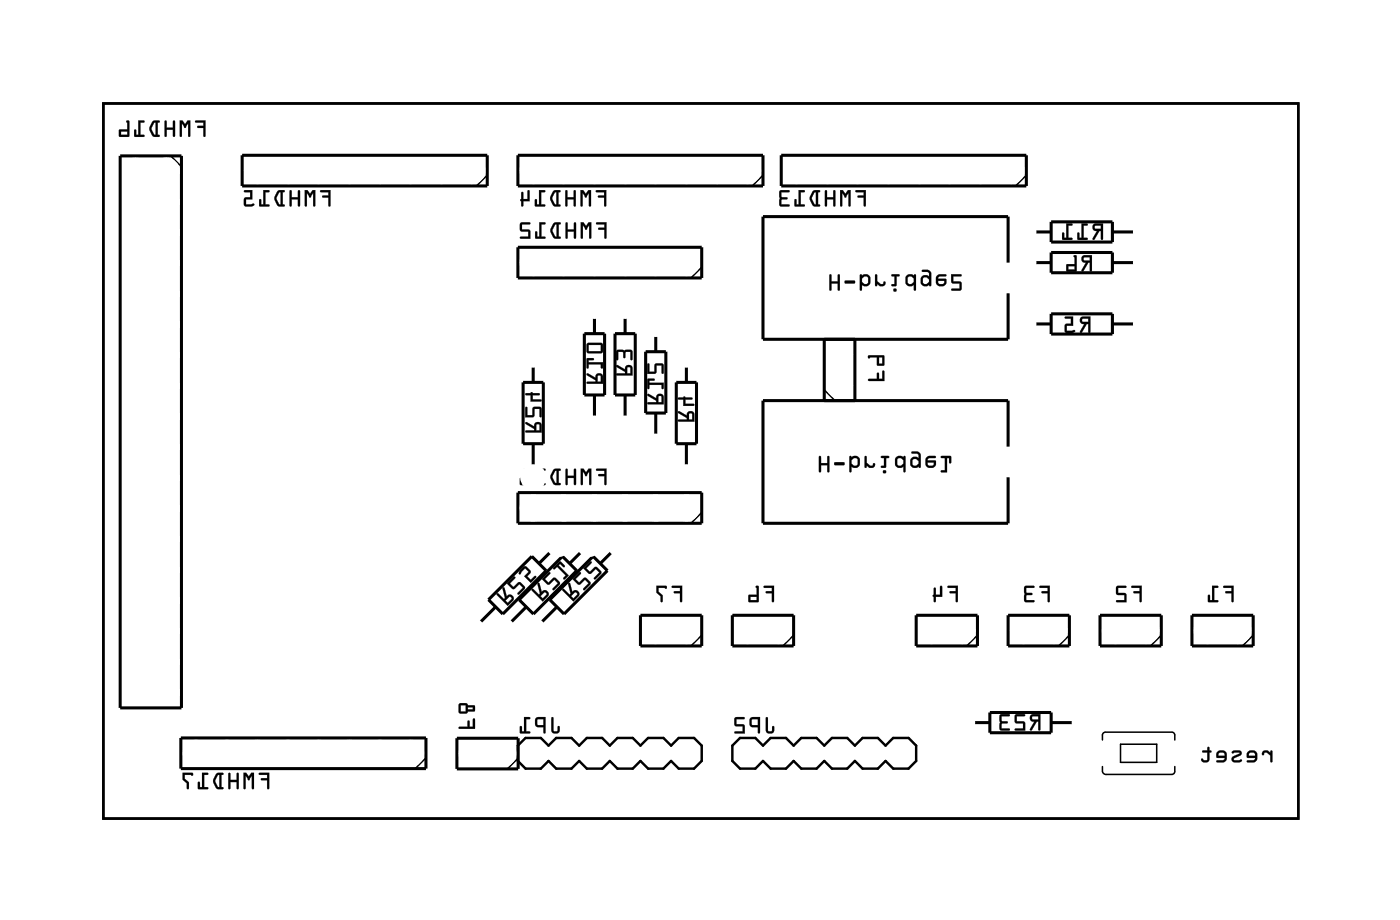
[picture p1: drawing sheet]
<svg xmlns="http://www.w3.org/2000/svg" width="116mm" height="76mm" viewBox="0 0 116 76" stroke-linecap="round" stroke-linejoin="round" font-family="sans-serif">
<path d="M8.6 8.6h99v59.2h-99zM42.9 61.8l.7-.7h1.2l.7 .7 .6-.7h1.3l.6 .7 .6-.7h1.3l.7 .7 .6-.7h1.3l.6 .7 .6-.7h1.3l.6 .7 .7-.7h1.2l.7 .7v1.2l-.7 .7h-1.2l-.7-.7-.6 .7h-1.3l-.6-.7-.6 .7h-1.3l-.6-.7-.7 .7h-1.3l-.6-.7-.6 .7h-1.3l-.6-.7-.7 .7h-1.2l-.7-.7zM60.7 61.8l.6-.7h1.3l.7 .7 .6-.7h1.3l.6 .7 .6-.7h1.3l.6 .7 .7-.7h1.2l.7 .7 .6-.7h1.3l.6 .7 .6-.7h1.3l.7 .7v1.2l-.7 .7h-1.3l-.6-.7-.6 .7h-1.3l-.6-.7-.7 .7h-1.2l-.7-.7-.6 .7h-1.3l-.6-.7-.6 .7h-1.3l-.6-.7-.7 .7h-1.3l-.6-.7z" fill="none" stroke="#000" stroke-width=".2"/>
<path d="M8.6 8.6h99v59.2h-99z" fill="none" stroke="#000" stroke-width=".08"/>
<g fill="none" stroke="#000" stroke-width=".25">
<path d="M10 12.9h5v45.7h-5zM20.1 12.9h20.3v2.5h-20.3zM42.9 12.9h20.4v2.5h-20.4zM64.8 12.9h20.3v2.5h-20.3zM85.8 19.2h1.3M87.1 18.4h5.1v1.7h-5.1zM92.2 19.2h1.9M42.9 20.5h15.3v2.5h-15.3zM43.4 31.7h1.6v5.1h-1.6zM44.2 30.3v1.4M44.2 36.8v1.8M48.4 27.6h1.7v5.1h-1.7z"/>
<path d="M49.3 26.3v1.3M49.3 32.7v1.8M51 27.6h1.7v5.1h-1.7zM51.8 26.3v1.3M51.8 32.7v1.8M53.5 29.1h1.7v5.1h-1.7zM54.4 27.8v1.3M54.4 34.2v1.8M56.1 31.7h1.6v5.1h-1.6zM56.9 30.3v1.4M56.9 36.8v1.8M68.3 28.1v5.1"/>
<path d="M70.9 28.1v5.1M83.6 21.8v-3.9h-20.3v10.2h20.3v-3.8M83.6 37v-3.8h-20.3v10.1h20.3v-3.8M85.8 26.8h1.3M85.8 21.8h1.3M87.1 20.9h5.1v1.7h-5.1zM87.1 26h5.1v1.7h-5.1zM92.2 26.8h1.9M92.2 21.8h1.9M40.5 49.7l3.6-3.6 1.2 1.2-3.6 3.6zM41.1 50.3l-1.3 1.3M42.9 40.8h15.3v2.5h-15.3z"/>
<path d="M43 49.7l3.6-3.6 1.2 1.2-3.6 3.6zM43.6 50.3l-1.3 1.3M45.6 49.7l3.6-3.6 1.2 1.2-3.6 3.6zM45.6 45.7l-.9 1M46.2 50.3l-1.3 1.3M48.2 45.7l-1 1M50.7 45.7l-.9 1M53.1 51h5.1v2.5h-5.1zM60.7 51h5.1v2.5h-5.1zM76 51h5v2.5h-5zM80.7 59.9h1.4M82.1 59h5v1.7h-5z"/>
<path d="M83.6 51h5.1v2.5h-5.1zM87.1 59.9h1.9M91.2 51h5.1v2.5h-5.1zM98.8 51h5.1v2.5h-5.1zM15 61.1h20.3v2.6h-20.3zM37.9 61.1h5.1v2.6h-5.1z"/>
</g>
<g fill="none" stroke="#000" stroke-width=".13">
<path d="M14.2 12.9l.8 .9M40.4 14.5l-.9 .9M63.3 14.5l-.9 .9M85.1 14.5l-.9 .9M58.2 22.1l-.9 .9M68.3 32.3l.9 .9M58.2 52.6l-.9 .9M58.2 42.5l-.9 .8M65.8 52.6l-.9 .9M81 52.6l-.9 .9M88.7 52.6l-.9 .9M96.3 52.6l-.9 .9"/>
<path d="M103.9 52.6l-.9 .9M35.3 62.8l-.9 .9M43 62.8l-.9 .9M91.4 61.3v-.4l.1-.2 .1-.1h5.5l.2 .1 .1 .2v.4M91.4 63.5l.1 .5 .2 .1h5.4h.2l.1-.2v-.4M92.9 61.6h3v1.5h-3z"/>
</g>
<g fill="#000">
<path d="M16.2 10v.1l.7 .1v.2h-.5l-.1 .1 .1 .1h.5v.7h.1v-1.3zM14.9 10l.1 1.3h.1v-1.1l.2 .3a.1 .1 0 0 0 0 .1 .1 .1 0 0 0 .1-.1l.2-.3v1.1h.1l.1-1.3h-.2l-.3 .3-.2-.3zM13.7 10l-.1 1.3h.2v-.6h.5v.6h.2v-1.3h-.2v.6h-.5v-.6zM12.6 10.1a.81 .81 0 0 0 0 1.2h.6l-.1-.1v-1l.1-.1v-.1h-.4zM12.8 10.2h.1v1l-.1-.1-.2-.4zM11.5 10v1.2h-.2v-.4l-.1-.1-.1 .6h.8v-.1h-.3v-1l.3-.1 .1-.1zM10.5 10l.1 .7h-.7v.6h.8v-1.2v-.1zM10 10.9h.6v.3h-.6z"/>
<path d="M16.2 10v.2h.7v.2h-.5a.1 .1 0 0 0-.1 .1 .1 .1 0 0 0 .1 .1h.5v.7a.1 .1 0 0 0 .1 0v-1.3zM16.2 10h.8v1.3h-.1v-.7h-.5v-.1v-.1h.5v-.3h-.7zM14.9 10v1.3a.1 .1 0 0 0 .1 0 .1 .1 0 0 0 .1 0v-1.1l.1 .3a.1 .1 0 0 0 .1 .1 .1 .1 0 0 0 .1-.1l.2-.3v1.1a.1 .1 0 0 0 .1 0 .1 .1 0 0 0 .1 0v-1.3h-.3l-.2 .3-.2-.3zM14.9 10h.2l.2 .3 .3-.3h.2l-.1 1.3h-.1v-1.1l-.3 .4-.2-.4v1.1h-.1h-.1zM13.7 10l-.1 1.3a.1 .1 0 0 0 .1 0 .1 .1 0 0 0 .1 0v-.6h.5v.6a.1 .1 0 0 0 .1 0 .1 .1 0 0 0 .1 0v-1.2a.1 .1 0 0 0-.1-.1 .1 .1 0 0 0-.1 .1v.5h-.5v-.6zM13.7 10h.1v.6h.5l.1-.6h.1v1.3h-.1l-.1-.6h-.5v.6h-.1zM12.6 10.1l-.2 .5v.2l.3 .5h.5a.1 .1 0 0 0 .1 0 .1 .1 0 0 0-.1-.1h-.1v-1h.1a.1 .1 0 0 0 .1-.1 .1 .1 0 0 0-.1-.1zM12.6 10.1l.2-.1h.4v.1h-.1v1.1h.1v.1h-.5l-.3-.5v-.3zM12.8 10.2h.1v1l-.1-.1-.2-.4zM12.8 10.2l-.3 .5 .3 .4 .1 .1v-1.1zM11.5 10v1.2h-.2v-.4a.1 .1 0 0 0-.1-.1 .1 .1 0 0 0-.1 .1v.5h.8a.1 .1 0 0 0 .1 0 .1 .1 0 0 0-.1-.1h-.3v-1h.3a.1 .1 0 0 0 .1-.1 .1 .1 0 0 0-.1-.1zM11.5 10h.5l-.1 .1h-.3v1.1h.3v.1h-.8l.1-.6 .1 .1v.4h.2zM10.5 10l.1 .7h-.7v.6h.8v-1.2v-.1zM10.5 10l.2 .1v1.2h-.8v-.5l.7-.1zM10 10.9h.6v.3h-.6zM10 10.9v.3h.6v-.3z"/>
<path d="M26.6 15.8v.1h.6v.3h-.4l-.1 .1 .1 .1h.4v.6l.1 .1 .1-1.4zM25.3 15.7v1.4l.1-.1v-1l.2 .2a.11 .11 0 0 0 .1 .2 .11 .11 0 0 0 .1-.2l.2-.2v1l.1 .1v-1.4h-.2l-.2 .4-.2-.4zM24 15.8v1.3h.2v-.6h.5v.6h.1l.1-1.3h-.2v.5h-.5v-.5zM23 15.8a.81 .81 0 0 0 0 1.2l.5 .1 .1-.1-.2-.1v-1h.2v-.1l-.4-.1zM23.2 15.9h.1v1h-.2l-.2-.5zM21.8 15.7v1.2h-.1v-.4h-.2v.6h.8v-.2h-.3v-1h.3v-.1zM20.2 15.8l.1 .1h.4v.4l-.4 .1-.1 .6 .2 .1h.4a.15 .15 0 0 0 .2 0 .15 .15 0 0 0 0-.2h-.6v-.4h.5v-.8z"/>
<path d="M26.5 15.8l.1 .1h.6v.3h-.4a.1 .1 0 0 0-.1 .1 .1 .1 0 0 0 .1 .1h.4v.6a.1 .1 0 0 0 .1 .1 .1 .1 0 0 0 .1-.1v-1.3zM26.6 15.8l.8-.1-.1 1.4-.1-.1v-.6h-.4l-.1-.1 .1-.1h.4v-.3h-.6zM25.3 15.7v1.3a.1 .1 0 0 0 .1 .1 .1 .1 0 0 0 .1-.1l-.1-1 .2 .2a.11 .11 0 0 0 .1 .2 .11 .11 0 0 0 .1-.2l.2-.2v1a.1 .1 0 0 0 0 .1 .1 .1 0 0 0 .1-.1v-1.3h-.2l-.2 .4-.2-.4zM25.3 15.7h.2l.2 .4 .2-.4h.2v1.4l-.1-.1v-1l-.3 .4-.3-.4v1v.1h-.1zM24 15.8v1.2a.1 .1 0 0 0 .1 .1 .1 .1 0 0 0 .1-.1v-.5h.5v.5a.1 .1 0 0 0 .1 .1 .1 .1 0 0 0 .1-.1v-1.2a.1 .1 0 0 0-.1-.1 .1 .1 0 0 0-.1 .1v.5h-.5v-.5zM24 15.8h.2v.5h.5v-.5h.2l-.1 1.3h-.1v-.6h-.5v.6h-.2zM23 15.8l-.3 .5 .1 .3 .3 .5h.4a.1 .1 0 0 0 .1-.1 .1 .1 0 0 0-.1-.1h-.1v-1h.1a.1 .1 0 0 0 .1-.1 .1 .1 0 0 0-.1-.1zM23 15.8h.2h.4v.1h-.2v1l.2 .1v.1h-.5l-.3-.5v-.4zM23.2 15.9h.1v1h-.2l-.2-.5zM23.1 15.9l-.2 .5 .2 .5h.2v-1zM21.8 15.7v1.2h-.1v-.3a.1 .1 0 0 0-.1-.1 .1 .1 0 0 0-.1 .1v.5h.8a.1 .1 0 0 0 .1-.1 .1 .1 0 0 0-.1-.1h-.3v-1h.3a.1 .1 0 0 0 .1-.1 .1 .1 0 0 0-.1-.1zM21.8 15.7l.5 .1v.1h-.3v1h.3v.2h-.8v-.6h.1v.4h.2zM20.2 15.8l.1 .1h.4v.4l-.4 .1-.1 .6 .2 .1 .6-.1a.1 .1 0 0 0 .1-.1 .1 .1 0 0 0-.1 0h-.6v-.4h.5v-.8zM20.3 15.8l.6-.1v.8h-.5v.4h.6h.1l-.1 .1-.6 .1-.2-.1 .1-.6 .4-.1v-.4h-.4z"/>
<path d="M49.4 15.8v.1h.7v.3h-.4l-.1 .1 .1 .1h.4v.6l.1 .1 .1-1.4zM48.1 15.7l.1 1.4 .1-.1v-1l.2 .2a.11 .11 0 0 0 .1 .2 .11 .11 0 0 0 .1-.2l.1-.2v1l.1 .1 .1-1.4h-.2l-.2 .4-.3-.4zM46.9 15.8v1.3h.1v-.6h.6v.6h.1v-1.3h-.1v.5h-.6v-.5zM45.9 15.8a.81 .81 0 0 0 0 1.2l.5 .1 .1-.1-.2-.1v-1h.1l.1-.1-.4-.1zM46 15.9h.1v1h-.1l-.2-.5zM44.7 15.7v1.2h-.2v-.4h-.1l-.1 .6h.9v-.2h-.3v-1h.3v-.1zM43.2 15.9v.6l-.1 .1 .2 .5h.1v-.4h.5v-.9h-.2v.7h-.3v-.6z"/>
<path d="M49.4 15.8v.1h.7v.3h-.4a.1 .1 0 0 0-.1 .1 .1 .1 0 0 0 .1 .1h.4v.6a.1 .1 0 0 0 .1 .1 .1 .1 0 0 0 .1-.1v-1.3zM49.4 15.8l.9-.1-.1 1.4-.1-.1v-.6h-.4l-.1-.1 .1-.1h.4v-.3h-.7zM48.1 15.7v1.3a.1 .1 0 0 0 .1 .1 .1 .1 0 0 0 .1-.1v-1l.2 .2a.11 .11 0 0 0 .1 .2 .11 .11 0 0 0 .1-.2l.1-.2v1a.1 .1 0 0 0 .1 .1 .1 .1 0 0 0 .1-.1v-1.3h-.2l-.2 .4-.2-.4zM48.1 15.7h.2l.3 .4 .2-.4h.2l-.1 1.4-.1-.1v-1l-.2 .4-.3-.4v1l-.1 .1h-.1zM46.9 15.8v1.2a.1 .1 0 0 0 .1 .1 .1 .1 0 0 0 .1-.1l-.1-.5h.6l-.1 .5a.1 .1 0 0 0 .1 .1 .1 .1 0 0 0 .1-.1v-1.2a.1 .1 0 0 0-.1-.1 .1 .1 0 0 0-.1 .1l.1 .5h-.6v-.5zM46.9 15.8h.1v.5h.6v-.5h.1v1.3h-.1v-.6h-.6v.6h-.1zM45.9 15.8l-.3 .5v.3l.3 .5h.5a.1 .1 0 0 0 .1-.1 .1 .1 0 0 0-.1-.1h-.1v-1h.1a.1 .1 0 0 0 .1-.1 .1 .1 0 0 0-.1-.1zM45.9 15.8h.2h.4l-.1 .1h-.1v1l.1 .1v.1h-.5l-.3-.5v-.4zM46 15.9h.1v1h-.1l-.2-.5zM46 15.9l-.2 .5 .2 .5h.1v-1zM44.7 15.7v1.2h-.2v-.3a.1 .1 0 0 0-.1-.1 .1 .1 0 0 0-.1 .1l.1 .5h.7a.1 .1 0 0 0 .1-.1 .1 .1 0 0 0-.1-.1h-.2v-1h.2a.1 .1 0 0 0 .1-.1 .1 .1 0 0 0-.1-.1zM44.7 15.7l.5 .1v.1h-.3v1h.3v.2h-.8v-.6h.1v.4h.2zM43.2 15.9v.6a.09 .09 0 0 0-.1 .1 .09 .09 0 0 0 .1 .1v.3a.1 .1 0 0 0 .1 .1 .1 .1 0 0 0 .1-.1v-.3h.5v-.9a.1 .1 0 0 0-.1-.1 .1 .1 0 0 0-.1 .1v.7h-.3v-.6zM43.2 15.9l.2 .1v.5h.3v-.7h.1h.1v.9h-.5v.3l-.1 .1-.2-.5 .1-.1z"/>
<path d="M49.4 18.4l.1 .2h.6v.3h-.4h-.1l.1 .1h.4v.7l.1 .1 .1-1.4zM48.1 18.4l.1 1.4 .1-.1v-1l.2 .2a.1 .1 0 0 0 .1 .1 .1 .1 0 0 0 .1-.1l.1-.2v1l.2 .1v-1.4h-.2l-.2 .3-.2-.3zM46.9 18.4v1.3h.2v-.5h.5v.5l.1 .1v-1.3h-.1v.5h-.5v-.5zM45.9 18.5a.81 .81 0 0 0 0 1.2l.5 .1 .1-.1-.2-.1v-1h.2v-.1l-.4-.1zM46 18.6h.1v1l-.1-.1-.2-.4zM44.7 18.4v1.2h-.2v-.4h-.1v.5l.8 .1v-.2h-.3v-1h.3v-.1zM43.2 18.5l-.1 .6 .2 .1h.5v.4h-.6l-.1 .1 .9 .1-.1-.7-.6-.1v-.4h.6l.1-.1z"/>
<path d="M49.4 18.4l.1 .2h.6v.3l-.4-.1a.1 .1 0 0 0-.1 .1 .1 .1 0 0 0 .1 .1h.4v.7a.1 .1 0 0 0 .1 .1 .1 .1 0 0 0 .1-.1v-1.3zM49.4 18.4h.9l-.1 1.4-.1-.1v-.7h-.4l-.1-.1h.1h.4v-.3h-.6zM48.1 18.4v1.3a.1 .1 0 0 0 .1 .1 .1 .1 0 0 0 .1-.1v-1l.2 .2a.1 .1 0 0 0 .1 .1 .1 .1 0 0 0 .1-.1l.1-.2v1a.1 .1 0 0 0 .1 .1 .1 .1 0 0 0 .1-.1v-1.3h-.2l-.2 .3-.2-.3zM48.1 18.4h.3l.2 .3 .2-.3h.2v1.4l-.2-.1v-1.1l-.2 .4-.3-.4v1.1v.1l-.1-.1zM46.9 18.4v1.3a.1 .1 0 0 0 .1 .1 .1 .1 0 0 0 .1-.1v-.5h.5v.5a.1 .1 0 0 0 .1 .1 .1 .1 0 0 0 .1-.1v-1.2a.1 .1 0 0 0-.1-.1 .1 .1 0 0 0-.1 .1v.5h-.5v-.5zM46.9 18.4l.1 .1 .1 .5h.5v-.5h.1v1.3l-.1-.1v-.5h-.5l-.1 .5h-.1zM45.9 18.5l-.3 .5 .1 .3 .2 .4 .5 .1a.1 .1 0 0 0 .1-.1 .1 .1 0 0 0-.1-.1h-.1v-1h.1a.1 .1 0 0 0 .1-.1 .1 .1 0 0 0-.1-.1zM45.9 18.5l.2-.1 .4 .1-.1 .1h-.1v1h.2l-.1 .2-.5-.1-.2-.4v-.4zM46 18.6h.1v1l-.1-.1-.2-.4zM46 18.6l-.2 .5 .2 .5h.2v-1zM44.7 18.4v1.2h-.2v-.4a.1 .1 0 0 0-.1-.1 .1 .1 0 0 0 0 .1v.6h.7a.1 .1 0 0 0 .1-.1 .1 .1 0 0 0-.1-.1h-.2v-1h.2a.1 .1 0 0 0 .1-.1 .1 .1 0 0 0-.1-.1zM44.7 18.4l.5 .1v.1h-.3v1h.3v.2l-.8-.1v-.5h.1v.4h.2zM43.1 18.5v.6l.7 .1v.4h-.6a.1 .1 0 0 0-.1 .1 .1 .1 0 0 0 .1 .1h.8l-.1-.7-.6-.1v-.4h.6a.1 .1 0 0 0 .1-.1 .1 .1 0 0 0-.1-.1zM43.2 18.5h.8l-.1 .1h-.6v.4l.6 .1 .1 .7-.9-.1 .1-.1h.6v-.4h-.5l-.2-.1z"/>
<path d="M70.9 15.8l.1 .1h.6v.3h-.4l-.1 .1 .1 .1h.4v.6l.1 .1 .1-1.4zM69.6 15.7l.1 1.4 .1-.1v-1l.2 .2a.11 .11 0 0 0 .1 .2 .11 .11 0 0 0 .1-.2l.1-.2v1l.2 .1v-1.4h-.2l-.2 .4-.2-.4zM68.4 15.8v1.3h.2v-.6h.5v.6h.1v-1.3h-.1v.5h-.5v-.5zM67.4 15.8a.81 .81 0 0 0 0 1.2l.5 .1 .1-.1-.2-.1v-1h.2v-.1l-.4-.1zM67.5 15.9h.1v1h-.1l-.2-.5zM66.2 15.7v1.2h-.2v-.4h-.1v.6h.8v-.2h-.3v-1h.3v-.1zM64.7 15.8l-.1 1.2 .2 .1h.6v-.2h-.6v-.4h.4l.1-.1-.1-.1h-.4v-.4h.6l.1-.1z"/>
<path d="M70.9 15.8l.1 .1h.6v.3h-.4a.1 .1 0 0 0-.1 .1 .1 .1 0 0 0 .1 .1h.4v.6a.1 .1 0 0 0 .1 .1 .1 .1 0 0 0 .1-.1v-1.3zM70.9 15.8l.9-.1-.1 1.4-.1-.1v-.6h-.4l-.1-.1 .1-.1h.4v-.3h-.6zM69.6 15.7v1.3a.1 .1 0 0 0 .1 .1 .1 .1 0 0 0 .1-.1v-1l.2 .2a.11 .11 0 0 0 .1 .2 .11 .11 0 0 0 .1-.2l.1-.2v1a.1 .1 0 0 0 .1 .1 .1 .1 0 0 0 .1-.1v-1.3h-.2l-.2 .4-.2-.4zM69.6 15.7h.3l.2 .4 .2-.4h.2v1.4l-.2-.1v-1l-.2 .4-.3-.4v1v.1h-.1zM68.4 15.8v1.2a.1 .1 0 0 0 .1 .1 .1 .1 0 0 0 .1-.1v-.5h.5v.5a.1 .1 0 0 0 .1 .1 .1 .1 0 0 0 .1-.1v-1.2a.1 .1 0 0 0-.1-.1 .1 .1 0 0 0-.1 .1v.5h-.5v-.5zM68.4 15.8h.1l.1 .5h.5v-.5h.1v1.3h-.1v-.6h-.5l-.1 .6h-.1zM67.4 15.8l-.3 .5 .1 .3 .2 .5h.5a.1 .1 0 0 0 .1-.1 .1 .1 0 0 0-.1-.1h-.1v-1h.1a.1 .1 0 0 0 .1-.1 .1 .1 0 0 0-.1-.1zM67.4 15.8h.2h.4l-.1 .1h-.1v1l.2 .1-.1 .1h-.5l-.2-.5v-.4zM67.5 15.9h.1v1h-.1l-.2-.5zM67.5 15.9l-.2 .5 .2 .5h.2v-1zM66.2 15.7v1.2h-.2v-.3a.1 .1 0 0 0-.1-.1 .1 .1 0 0 0 0 .1v.5h.7a.1 .1 0 0 0 .1-.1 .1 .1 0 0 0-.1-.1h-.2v-1h.2a.1 .1 0 0 0 .1-.1 .1 .1 0 0 0-.1-.1zM66.2 15.7l.5 .1v.1h-.3v1h.3v.2h-.8v-.6h.1v.4h.2zM64.6 15.8v1.2l.2 .1h.6a.1 .1 0 0 0 .1-.1 .1 .1 0 0 0-.1-.1h-.6v-.4h.4a.1 .1 0 0 0 .1-.1 .1 .1 0 0 0-.1-.1h-.4v-.4h.6a.1 .1 0 0 0 .1-.1 .1 .1 0 0 0-.1-.1zM64.7 15.8h.8l-.1 .1h-.6v.4l.4 .1h.1l-.1 .1h-.4v.4h.6v.2h-.6l-.2-.1z"/>
<path d="M90.7 18.6a.32 .32 0 0 0-.1 .4 .32 .32 0 0 0 .3 .1l-.3 .7 .1 .1 .4-.8h.2v.7l.1 .1v-1.4zM90.8 18.7h.5v.3l-.5-.1zM89.7 18.5v1.2h-.2v-.4h-.1l-.1 .5 .8 .1v-.2h-.3v-1h.3l.1-.1zM88.4 18.5v1.2h-.2v-.4h-.1v.5l.8 .1v-.2h-.3v-1h.3v-.1z"/>
<path d="M90.6 18.6a.32 .32 0 0 0 0 .4 .32 .32 0 0 0 .3 .1l-.3 .6a.1 .1 0 0 0 0 .2 .1 .1 0 0 0 .1-.1l.4-.7h.2v.7a.1 .1 0 0 0 .1 .1 .1 .1 0 0 0 .1-.1v-1.3h-.7zM90.7 18.6l.7-.1v1.4l-.1-.1v-.7h-.2l-.4 .7h-.1l.4-.7a.31 .31 0 0 1-.4-.1 .31 .31 0 0 1 .1-.4zM90.8 18.7h.5v.3l-.5-.1zM90.8 18.7v.3h.5v-.3zM89.7 18.5v1.2h-.2v-.4a.1 .1 0 0 0-.1-.1 .1 .1 0 0 0-.1 .1v.6h.8a.1 .1 0 0 0 .1-.1 .1 .1 0 0 0-.1-.1h-.3v-1h.3a.1 .1 0 0 0 .1-.1 .1 .1 0 0 0-.1-.1zM89.7 18.5l.5 .1-.1 .1h-.3v1h.3v.2l-.8-.1 .1-.5h.1v.4h.2zM88.4 18.5v1.2h-.2v-.4a.1 .1 0 0 0-.1-.1 .1 .1 0 0 0-.1 .1l.1 .6h.7a.1 .1 0 0 0 .1-.1 .1 .1 0 0 0-.1-.1h-.2v-1h.2a.1 .1 0 0 0 .1-.1 .1 .1 0 0 0-.1-.1zM88.4 18.5l.5 .1v.1h-.3v1h.3v.2l-.8-.1v-.5h.1v.4h.2z"/>
<path d="M43.6 35v.1l.7 .4v.1l-.7 .1-.1 .1h.1h1.3v-.6a.31 .31 0 0 0-.4-.2 .31 .31 0 0 0-.2 .3zM44.5 35.2h.2v.4h-.2zM43.6 33.7l-.1 .9 .8-.1v-.6h.4v.6h.2v-.6l-.1-.2h-.6l-.1 .7h-.4v-.7zM43.6 32.6v.1h.4v.6l.9-.1-.1-.1h-.6v-.4h.5v-.1h-.5l-.1-.1-.1 .1z"/>
<path d="M43.6 35v.1l.7 .4v.1h-.7a.1 .1 0 0 0-.1 .1 .1 .1 0 0 0 .1 .1h1.3v-.6a.32 .32 0 0 0-.4-.3 .32 .32 0 0 0-.2 .4l-.6-.3zM43.6 35h.1l.6 .3a.31 .31 0 0 1 .2-.3 .31 .31 0 0 1 .4 .2v.6h-1.3v-.1h.7v-.2l-.7-.4zM44.5 35.2h.2v.4h-.2zM44.5 35.2v.5h.2v-.5zM43.6 33.7l-.1 .9 .8-.1v-.6h.4v.6a.1 .1 0 0 0 .1 .1 .1 .1 0 0 0 .1-.1v-.6l-.1-.2h-.6l-.1 .7h-.4v-.7zM43.6 33.7l.1 .1v.6h.4l.1-.6 .6-.1 .1 .2v.6h-.2v-.6h-.4v.6l-.8 .1zM43.6 32.6v.1h.4v.6h.8a.1 .1 0 0 0 .1-.1 .1 .1 0 0 0-.1-.1h-.6v-.4h.5a.1 .1 0 0 0 .1 0 .1 .1 0 0 0-.1-.1h-.5a.09 .09 0 0 0-.1-.1 .09 .09 0 0 0-.1 .1zM43.6 32.6h.4l.1-.1 .1 .1h.5v.1h-.5v.4h.6l.1 .1-.9 .1v-.6h-.4z"/>
<path d="M48.6 30.9l.1 .2 .7 .4v.1h-.7l-.1 .1 .1 .1h1.3v-.6a.31 .31 0 0 0-.4-.3 .31 .31 0 0 0-.2 .4zM49.6 31.1l.2 .1v.4h-.3zM48.6 29.7l.1 .8h.1v-.3h1v.3h.2v-.5h-1.2v-.2h.4v-.1zM48.7 28.4l-.1 .7 .1 .2h1.1l.2-.1v-.6l-.1-.2zM48.8 28.6h1v.5h-1z"/>
<path d="M48.6 30.9l.1 .2 .7 .4v.1h-.7a.1 .1 0 0 0-.1 .1 .1 .1 0 0 0 .1 .1h1.3v-.6a.32 .32 0 0 0-.4-.3 .32 .32 0 0 0-.2 .4l-.6-.4zM48.7 31l.1-.1 .6 .4a.31 .31 0 0 1 .2-.4 .31 .31 0 0 1 .4 .3v.6h-1.3l-.1-.1 .1-.1h.7v-.1l-.7-.4zM49.6 31.1l.2 .1v.4h-.3zM49.6 31.1l-.1 .5h.3v-.5zM48.6 29.7v.7a.1 .1 0 0 0 .1 .1 .1 .1 0 0 0 .1-.1v-.2h1v.2a.1 .1 0 0 0 .1 .1 .1 .1 0 0 0 .1-.1v-.4h-1.2v-.2h.4a.1 .1 0 0 0 .1-.1 .1 .1 0 0 0-.1-.1zM48.7 29.7h.5v.1h-.4v.2h1.2v.5h-.2v-.3h-1v.3h-.1zM48.7 28.4l-.1 .7 .1 .2h1.1l.2-.1v-.6l-.1-.2zM48.7 28.5l1.2-.1 .1 .2v.6l-.2 .1-1.1-.1-.1-.1zM48.8 28.6h1v.5h-1zM48.8 28.6v.5h1v-.5z"/>
<path d="M51.1 30.3v.1l.7 .4v.1h-.7v.1l.1 .1h1.2v-.6a.31 .31 0 0 0-.3-.3 .31 .31 0 0 0-.3 .4zM52 30.4l.3 .1v.4h-.3zM51.1 29v.8h.2v-.7l.3 .1 .1 .4 .1 .1v-.1l.1-.4 .4-.1v.7h.1v-.7l-.1-.1z"/>
<path d="M51.1 30.3v.1l.7 .4v.1h-.6a.1 .1 0 0 0-.1 .1 .1 .1 0 0 0 .1 .1h1.2v-.6a.32 .32 0 0 0-.3-.3 .32 .32 0 0 0-.3 .4l-.6-.4zM51.1 30.3l.1-.1 .6 .4a.31 .31 0 0 1 .3-.4 .31 .31 0 0 1 .3 .3v.6h-1.2l-.1-.1v-.1h.7v-.1l-.7-.4zM52 30.4l.2 .1 .1 .4h-.3zM52 30.4v.5h.3v-.4zM51.1 29v.8a.1 .1 0 0 0 .1 0 .1 .1 0 0 0 .1 0v-.7l.3 .1 .1 .4a.1 .1 0 0 0 .1 .1 .1 .1 0 0 0 .1-.1v-.4l.4-.1v.7a.1 .1 0 0 0 .1 0v-.7l-.1-.1zM51.1 29h1.2l.1 .1v.7h-.1v-.7l-.4 .1-.1 .4v.1l-.1-.1-.1-.4-.4-.1v.7h-.1z"/>
<path d="M53.7 32.6v.2l.7 .4v.1h-.7v.1v.1h1.3v-.6a.31 .31 0 0 0-.3-.3 .31 .31 0 0 0-.3 .4zM54.6 32.8l.2 .1v.4h-.2zM53.7 31.4v.8h.1v-.3h1l.1 .3h.1v-.5h-1.2v-.2h.4l.1-.1zM53.7 30.1v.9l.7-.1v-.6h.4l.1 .6h.1v-.6l-.1-.2h-.6v.7h-.5v-.7z"/>
<path d="M53.7 32.6v.2l.7 .4v.1h-.7a.1 .1 0 0 0 0 .1 .1 .1 0 0 0 0 .1h1.3v-.6a.32 .32 0 0 0-.3-.3 .32 .32 0 0 0-.3 .4l-.6-.4zM53.7 32.7l.1-.1 .6 .4a.31 .31 0 0 1 .2-.4 .31 .31 0 0 1 .4 .3v.6h-1.3v-.1v-.1h.7v-.1l-.7-.4zM54.6 32.8l.2 .1v.4h-.2zM54.6 32.8v.5h.3l-.1-.5zM53.7 31.4v.7a.1 .1 0 0 0 0 .1 .1 .1 0 0 0 .1-.1v-.2h1v.2a.1 .1 0 0 0 .1 .1 .1 .1 0 0 0 .1-.1v-.4h-1.2v-.2h.4a.1 .1 0 0 0 .1-.1 .1 .1 0 0 0-.1-.1zM53.7 31.4h.6l-.1 .1h-.4v.2h1.2v.5h-.1v-.3h-1.1v.3h-.1zM53.7 30.1v.9l.7-.1v-.6h.4v.6a.1 .1 0 0 0 .1 .1 .1 .1 0 0 0 .1-.1v-.6l-.1-.2h-.6v.7h-.5v-.7zM53.7 30.1l.1 .1v.6h.5v-.6l.6-.1 .1 .2v.6h-.1v-.6h-.5v.6l-.7 .1z"/>
<path d="M56.2 34.1v.1l.7 .4v.1l-.6 .1-.1 .1h.1h1.3v-.6a.31 .31 0 0 0-.4-.2 .31 .31 0 0 0-.3 .3zM57.1 34.3h.3v.4h-.3zM56.2 32.9l.1 .2h.3v.5h1l-.1-.2h-.7v-.3h.6v-.2h-.6l-.1-.1-.1 .1z"/>
<path d="M56.2 34.1v.1l.7 .4v.1h-.6a.1 .1 0 0 0-.1 .1 .1 .1 0 0 0 .1 .1h1.3v-.6a.32 .32 0 0 0-.4-.3 .32 .32 0 0 0-.3 .4l-.6-.3zM56.2 34.1h.1l.6 .3a.31 .31 0 0 1 .3-.3 .31 .31 0 0 1 .4 .2v.6h-1.3h-.1l.1-.1h.6v-.2l-.7-.4zM57.2 34.3h.2v.4h-.3zM57.1 34.3v.5h.3v-.5zM56.2 32.9l.1 .2h.3v.5h.9a.1 .1 0 0 0 .1-.1 .1 .1 0 0 0-.1-.1h-.7v-.3h.5a.1 .1 0 0 0 .1-.1 .1 .1 0 0 0-.1-.1h-.5a.09 .09 0 0 0-.1-.1 .09 .09 0 0 0-.1 .1zM56.2 33l.5-.1v-.1l.1 .1h.6v.2h-.6v.4h.7v.1h-.9l.1-.5h-.4z"/>
<path d="M67.9 37.8v1.2a.1 .1 0 0 0 .1 .1 .1 .1 0 0 0 .1-.1v-.5h.5v.5a.1 .1 0 0 0 .1 .1 .1 .1 0 0 0 .1-.1v-1.1a.1 .1 0 0 0-.1-.1 .1 .1 0 0 0-.1 .1v.5h-.5v-.6zM67.9 37.8h.2v.6h.5v-.6h.1v1.3l-.1-.1v-.5h-.5v.6h-.2zM69.2 38.3v.2h.7l.1-.1-.1-.1zM69.2 38.3h.7l.1 .1-.1 .1h-.7zM70.4 37.8v1.2a.1 .1 0 0 0 .1 .1 .1 .1 0 0 0 .1-.1v-.4l.4 .2 .3-.2v-.6l-.2-.2h-.3l-.2 .1-.1-.1zM70.4 37.8h.2v.1l.2-.1h.2l.3 .3v.4l-.3 .2-.4-.1v.4l-.1 .1-.1-.1zM70.6 38.1l.2-.1h.3v.4l-.1 .1-.2 .1-.2-.2zM70.6 38.1v.3l.2 .2 .3-.1v-.4l-.1-.1-.2-.1zM71.7 37.8v.9a.1 .1 0 0 0 .1 .1 .1 .1 0 0 0 .1-.1v-.1l.2 .1a.33 .33 0 0 0 .3 0 .33 .33 0 0 0 .1-.3 .14 .14 0 0 0-.1 0 .14 .14 0 0 0-.1 .2h-.2l-.2-.3v-.5zM71.7 37.8h.1v.5l.3 .3h.2l.2-.2a.23 .23 0 0 1 0 .2 .23 .23 0 0 1-.2 .1h-.2l-.3-.2v.2h-.1zM73 37.8l.1 .1h.2v.7h-.2a.1 .1 0 0 0-.1 .1 .1 .1 0 0 0 .1 .1l.4-.1v-.8h.1a.1 .1 0 0 0 .1 0 .1 .1 0 0 0-.1-.1zM73.1 37.8h.6v.1h-.2l-.1 .8h-.4l.1-.1h.2v-.7h-.2zM73.2 39.1a.15 .15 0 0 0 .3 0 .15 .15 0 0 0-.3 0zM73.2 39.1a.15 .15 0 0 1 .3 0 .15 .15 0 0 1-.3 0zM74.3 37.9l-.1 .2v.5l.3 .2 .4-.2v.4a.1 .1 0 0 0 .1 .1 .1 .1 0 0 0 .1-.1v-1.1a.1 .1 0 0 0-.1-.1 .1 .1 0 0 0-.1 .1l-.2-.1zM74.3 37.9l.2-.1h.3l.1 .1 .1-.1h.1l-.1 1.3h-.1v-.5l-.4 .1-.3-.1v-.5zM74.4 38h.3l.2 .1v.3l-.2 .2-.3-.1zM74.4 38v.5l.1 .1h.2l.2-.2v-.3l-.2-.2zM75.6 37.4v.2h.5l.1 .3-.3-.1-.4 .1v.3v.3l.3 .3 .2-.1 .1-.1a.11 .11 0 0 0 .1 .2 .1 .1 0 0 0 .1-.1v-1.1l-.2-.2zM75.6 37.4h.5l.2 .2v1.1h-.1a.19 .19 0 0 0-.3 0h-.2l-.2-.1v-.6l.3-.2 .4 .2v-.3l-.2-.1h-.4zM75.7 38.1l.3-.1 .1 .2v.2l-.2 .2-.2-.1zM75.7 38.1l-.1 .4 .2 .1h.2l.2-.2v-.2l-.2-.2zM76.8 37.9l-.1 .2v.4l.4 .3h.2l.2-.2 .1-.4-.1-.1h-.6v-.1l.2-.1h.4a.1 .1 0 0 0 .1 0 .1 .1 0 0 0-.1-.1h-.5zM76.8 37.9l.2-.1h.6l-.1 .1h-.5l-.1 .2 .7 .1v.3l-.2 .2h-.3l-.3-.1-.1-.5zM76.9 38.3h.5v.2l-.4 .1zM76.9 38.3v.2l.1 .1h.3l.1-.1v-.2zM78 37.8v.1h.3v1h-.2a.1 .1 0 0 0-.1 .1 .1 .1 0 0 0 .1 .1h.4v-1.2h.2v.4a.1 .1 0 0 0 .1 .1 .1 .1 0 0 0 .1-.1l-.1-.5zM78 37.8h.8v.6l-.1-.1v-.4h-.2v1.2h-.5v-.1h.3v-1.1h-.3z"/>
<path d="M67.9 37.8v1.3h.2v-.6h.5v.6h.1l.1-1.3h-.2v.6h-.5v-.6zM69.2 38.3v.2h.7l.1-.1-.1-.1zM70.4 37.8v1.2l.1 .1 .1-.1v-.4l.4 .2 .3-.3v-.4l-.3-.3h-.2l-.2 .1-.1-.1zM70.6 38.1l.2-.2 .2 .1 .1 .1v.4l-.3 .1-.2-.2zM71.7 37.8v.9h.1l.1-.1 .2 .1a.33 .33 0 0 0 .3 0 .33 .33 0 0 0 .1-.3 .12 .12 0 0 0-.1 0 .12 .12 0 0 0-.1 .2h-.2l-.2-.3-.1-.5zM73.1 37.8v.1h.2v.7h-.2l-.1 .1h.4l.1-.8h.2v-.1zM73.2 39.1a.15 .15 0 0 0 .3 0 .15 .15 0 0 0-.3 0zM74.3 37.9l-.1 .2v.5l.3 .2 .4-.2v.5h.1l.1-1.3h-.2v.1l-.4-.1zM74.4 38l.3-.1 .2 .2v.3l-.2 .2-.3-.1zM75.6 37.4v.2h.5l.1 .4-.3-.2-.3 .2-.1 .2v.4l.2 .1h.3l.2-.1 .1 .1v-1.1l-.2-.2zM75.7 38.1l.3-.1 .1 .2v.2l-.1 .2h-.2l-.2-.1zM76.8 37.9l-.1 .2 .1 .5 .3 .2 .3-.1 .2-.2v-.3l-.7-.1 .1-.2h.5l.1-.1h-.6zM76.9 38.3h.5v.2l-.4 .1-.1-.1zM78 37.8v.1h.3v1l-.3 .1v.1h.5v-1.2h.2v.4l.1 .1 .1-.6z"/>
<path d="M68.8 22.7l-.1 1.3a.1 .1 0 0 0 .1 .1 .1 .1 0 0 0 .1-.1v-.5h.6l-.1 .5a.1 .1 0 0 0 .1 .1 .1 .1 0 0 0 .1-.1v-1.2a.1 .1 0 0 0-.1-.1 .1 .1 0 0 0-.1 .1l.1 .5h-.6v-.5zM68.8 22.7l.1 .1v.5h.6v-.5h.1v1.3l-.1-.1v-.5h-.6v.5h-.1zM70 23.3v.1l.1 .1h.7l.1-.1-.1-.2zM70.1 23.3l.7-.1 .1 .2-.1 .1h-.7zM71.3 22.7v1.3a.1 .1 0 0 0 .1 .1 .1 .1 0 0 0 .1-.1v-.4l.4 .1 .2-.2 .1-.5-.3-.3h-.3l-.1 .1-.1-.1zM71.3 22.7h.1v.2l.2-.2h.3l.2 .3v.5l-.2 .2-.5-.1v.4v.1l-.1-.1zM71.5 23l.2-.1 .2 .1 .1 .4-.1 .1h-.2l-.2-.1zM71.5 23v.4l.2 .1h.3v-.5l-.1-.1h-.2zM72.6 22.7l-.1 .9a.1 .1 0 0 0 .1 .1 .1 .1 0 0 0 .1-.1v-.1l.2 .2a.33 .33 0 0 0 .4 0 .33 .33 0 0 0 .1-.3 .14 .14 0 0 0-.2-.1 .14 .14 0 0 0 0 .2h-.2l-.3-.2v-.5zM72.6 22.7l.1 .1v.5l.3 .2h.2l.2-.2a.23 .23 0 0 1 0 .3 .23 .23 0 0 1-.2 .1h-.3l-.2-.2v.2l-.1-.1zM73.9 22.7v.2h.3v.6h-.2a.1 .1 0 0 0-.1 .1 .1 .1 0 0 0 .1 .1h.3v-.8h.2a.1 .1 0 0 0 .1-.1 .1 .1 0 0 0-.1-.1zM73.9 22.7l.7 .1-.1 .1h-.2v.8l-.4-.1v-.1h.3v-.6h-.3zM74.1 24a.15 .15 0 0 0 .2 0 .15 .15 0 0 0-.2 0zM74.1 24a.13 .13 0 0 1 .2 0 .13 .13 0 0 1-.2 0zM75.2 22.8l-.1 .2v.5l.3 .2 .4-.1v.4a.1 .1 0 0 0 0 .1 .1 .1 0 0 0 .1-.1v-1.2a.1 .1 0 0 0-.1-.1 .1 .1 0 0 0 0 .1l-.3-.1zM75.2 22.8l.2-.1h.2l.2 .2v-.2l.1 .1v1.3l-.1-.1v-.4l-.4 .1-.3-.2v-.5zM75.3 23l.3-.1 .1 .2v.2l-.1 .2h-.3zM75.3 23l-.1 .4 .2 .1h.2l.2-.1v-.3l-.2-.2zM76.4 22.4l.1 .1 .5 .1v.3l-.2-.1-.4 .1-.1 .2v.4l.4 .2h.2l.1-.1a.1 .1 0 0 0 .1 .1 .1 .1 0 0 0 .1-.1v-1.1l-.2-.1zM76.4 22.4h.6l.2 .2v1l-.1 .1a.19 .19 0 0 0-.3 0h-.2l-.2-.2v-.5l.2-.2 .4 .1v-.3l-.1-.1h-.4zM76.6 23h.2l.2 .1v.3l-.2 .1h-.3zM76.6 23l-.1 .4 .1 .1h.2l.2-.1v-.3l-.2-.1zM77.7 22.8l-.1 .2v.5l.3 .2h.3l.2-.1 .1-.4-.1-.1h-.6v-.1l.1-.1h.5a.1 .1 0 0 0 .1-.1 .1 .1 0 0 0-.1-.1h-.5zM77.7 22.8l.2-.1h.5v.2h-.5l-.1 .1v.1h.6v.4l-.1 .1-.4 .1-.2-.2-.1-.5zM77.8 23.3h.5v.1l-.4 .1zM77.8 23.3v.1l.1 .1h.2l.2-.1v-.1zM78.8 22.7l.1 .7 .6 .1v.4h-.6a.1 .1 0 0 0-.1 .1 .1 .1 0 0 0 .1 .1h.6l.2-.1v-.6l-.7-.1v-.4h.6a.1 .1 0 0 0 .1-.1 .1 .1 0 0 0-.1-.1zM78.9 22.7l.8 .1-.1 .1h-.6v.4h.5l.2 .1v.5l-.1 .2-.7-.1v-.1h.7v-.4l-.7-.1z"/>
<path d="M68.8 22.7v1.3h.1v-.5h.6v.5l.1 .1v-1.3h-.1v.5h-.6v-.5zM70 23.3v.1l.1 .1h.7l.1-.1-.1-.2zM71.3 22.7v1.3l.1 .1 .1-.1v-.4l.4 .1 .2-.2 .1-.5-.3-.3h-.3l-.1 .1-.1-.1zM71.5 23l.2-.1h.2l.1 .1-.1 .5h-.2l-.2-.1zM72.6 22.7l-.1 1h.2v-.2l.2 .2a.33 .33 0 0 0 .4 0 .33 .33 0 0 0 .1-.3 .12 .12 0 0 0-.2-.1 .12 .12 0 0 0 0 .2h-.2l-.3-.2v-.5zM73.9 22.7v.2h.3v.6h-.3v.2h.4v-.8h.2l.1-.1zM74.1 24a.14 .14 0 0 0 .2 0 .14 .14 0 0 0-.2 0zM75.2 22.8l-.1 .2v.5l.3 .2 .4-.1v.4l.1 .1v-1.3l-.1-.1v.1l-.4-.1zM75.3 23l.3-.1 .2 .2v.3l-.2 .1-.3-.1zM76.4 22.4l.1 .1 .5 .1v.3l-.2-.1-.4 .1-.1 .2 .1 .4 .2 .2h.2l.2-.1 .1 .1 .1-1.2-.2-.1zM76.6 23h.2l.2 .1v.3l-.2 .1h-.2l-.1-.1zM77.7 22.8l-.1 .2v.5l.3 .2h.4l.1-.2v-.4h-.6v-.1l.1-.1h.5v-.2h-.5zM77.8 23.3h.5v.1l-.4 .1-.1-.1zM78.9 22.7v.7l.6 .1v.4h-.6v.1l.7 .1 .1-.2v-.5l-.2-.1h-.5v-.4h.6l.1-.1z"/>
<path d="M72 31.4v.2h1.3v-.9h-.2v.7h-.2v-.5h-.1h-.1v.5zM72 29.5v.2l.1-.1h.6l.1 .7 .5-.1v-.8zM72.9 29.6h.2v.5h-.2z"/>
<path d="M72 31.4v.1v.1h1.3v-.8a.1 .1 0 0 0-.1-.1 .1 .1 0 0 0-.1 .1v.6h-.2v-.5a.1 .1 0 0 0-.1 0 .1 .1 0 0 0-.1 0v.5zM72 31.4h.7v-.5h.1h.1v.5h.2l.1-.7h.1v.9l-1.3-.1zM72 29.4l-.1 .2a.09 .09 0 0 0 .1 .1 .09 .09 0 0 0 .1-.1h.6v.7l.6-.1v-.8zM72 29.5l1.3-.1v.8l-.5 .1-.1-.7h-.6l-.1 .1zM72.9 29.6h.2v.5h-.2zM72.9 29.6v.5h.2v-.5z"/>
<path d="M89.6 26.3a.32 .32 0 0 0-.1 .4 .32 .32 0 0 0 .4 .1l-.4 .7 .2 .1 .4-.8h.1v.7l.1 .1 .1-1.4zM89.7 26.4h.5v.3h-.4zM88.3 26.2v.2h.5v.4l-.5 .1v.6l.1 .1h.4a.15 .15 0 0 0 .3 0 .16 .16 0 0 0-.1-.3l-.6 .1v-.4h.6v-.8z"/>
<path d="M89.6 26.3a.32 .32 0 0 0-.1 .4 .32 .32 0 0 0 .4 .1l-.4 .6a.11 .11 0 0 0 .1 .2 .1 .1 0 0 0 .1-.1l.4-.7h.1v.7a.1 .1 0 0 0 .1 .1 .1 .1 0 0 0 .1-.1v-1.3h-.6zM89.6 26.3l.8-.1-.1 1.4-.1-.1v-.7h-.1l-.4 .7h-.2l.4-.7a.31 .31 0 0 1-.3-.1 .31 .31 0 0 1 0-.4zM89.7 26.4h.5v.3l-.4-.1zM89.7 26.4l.1 .3h.4v-.3zM88.3 26.2v.2h.5v.4l-.5 .1v.6l.1 .1 .7-.1a.1 .1 0 0 0 0-.1 .1 .1 0 0 0-.1-.1l-.6 .1v-.4h.6v-.8zM88.3 26.2h.7v.8h-.6v.4l.6-.1 .1 .1v.1l-.7 .1-.1-.1v-.6l.5-.1v-.4h-.5z"/>
<path d="M89.7 21.2a.32 .32 0 0 0 0 .4 .32 .32 0 0 0 .3 .2l-.3 .6 .1 .1 .4-.7h.1v.6l.2 .1v-1.4zM89.9 21.3h.4v.3h-.4zM89 21.2l.1 .7h-.7v.6l.9-.1v-1.2l-.1-.1zM88.6 22.1h.5v.2h-.5z"/>
<path d="M89.7 21.2a.32 .32 0 0 0 0 .4 .32 .32 0 0 0 .3 .2l-.3 .6a.1 .1 0 0 0 0 .1 .1 .1 0 0 0 .1 0l.4-.7h.1v.6a.1 .1 0 0 0 .1 .1 .1 .1 0 0 0 .1-.1v-1.3h-.6zM89.7 21.2l.8-.1v1.4l-.1-.1v-.7h-.2l-.4 .8-.1-.1 .3-.7a.31 .31 0 0 1-.3-.1 .31 .31 0 0 1 0-.4zM89.9 21.3h.4v.3h-.4zM89.9 21.3v.3h.5v-.3zM89 21.2l.1 .7h-.7v.6l.9-.1v-1.2l-.1-.1zM89 21.2h.3l-.1 1.2-.7 .1-.1-.6h.7zM88.6 22.1h.5v.2h-.5zM88.6 22v.3h.5v-.3z"/>
<path d="M41.7 48.7l.2 .8-.1 .1-.5-.4a.1 .1 0 0 0-.1 0 .1 .1 0 0 0 0 .1l.9 .9 .4-.4a.32 .32 0 0 0 0-.5 .32 .32 0 0 0-.5 .1l-.2-.7zM41.7 48.7h.1l.2 .7a.31 .31 0 0 1 .4-.1 .31 .31 0 0 1 .1 .5l-.4 .4-.9-.9v-.1l.1-.1 .5 .5 .1-.1zM41.9 49.7l.3-.3 .2 .1-.3 .4zM42.2 49.4l-.3 .3 .2 .2 .3-.3-.1-.2zM42.6 47.8l-.6 .5 .6 .5 .5-.4 .3 .3-.5 .4a.1 .1 0 0 0 0 .1 .1 .1 0 0 0 .2 0l.4-.4v-.2l-.4-.4-.5 .4-.3-.3 .4-.4a.1 .1 0 0 0 0-.1 .1 .1 0 0 0-.1 0zM42 48.3l.7-.5v.1l-.4 .4 .3 .3 .3-.3 .2-.1 .4 .4v.1l-.5 .5-.1-.1 .5-.4-.3-.3-.5 .4zM43.1 47.2l-.1 .3a.1 .1 0 0 0 .1 .1 .1 .1 0 0 0 .1-.1l.3-.4 .3 .3-.4 .3 .6 .6 .4-.4a.1 .1 0 0 0 0-.2 .1 .1 0 0 0-.1 0l-.3 .3-.3-.3 .3-.3-.4-.5h-.1zM43.1 47.2l.3-.2 .2-.1 .4 .5-.3 .3 .3 .3 .3-.3 .1 .1-.4 .5-.5-.6 .3-.3-.3-.3-.4 .5-.1-.1z"/>
<path d="M41.2 49.2v.1l.9 .9 .4-.4a.31 .31 0 0 0 0-.5 .31 .31 0 0 0-.5 .1l-.2-.7h-.1l.2 .8-.1 .1-.5-.4zM42.2 49.4h.1l.1 .2-.3 .3-.2-.2zM42 48.3l.6 .5 .5-.4 .3 .3-.5 .4 .1 .1 .5-.5v-.1l-.4-.4-.2 .1-.3 .3-.3-.3 .4-.4v-.1zM43.4 46.9l-.3 .3a.15 .15 0 0 0-.1 .2 .15 .15 0 0 0 .2 .1l.3-.4 .3 .3-.3 .3 .5 .6 .5-.5-.2-.1-.3 .3-.3-.3 .3-.3v-.1l-.4-.4z"/>
<path d="M44.1 48.8v.1l.9 .9 .4-.4a.32 .32 0 0 0 0-.5 .32 .32 0 0 0-.5 .1l-.2-.7a.1 .1 0 0 0-.1 0 .1 .1 0 0 0 0 .1l.2 .8-.1 .1-.5-.5zM44.1 48.8h.1l.5 .5 .1-.1-.2-.8 .1-.1 .2 .7a.31 .31 0 0 1 .4-.1 .31 .31 0 0 1 .1 .5l-.4 .4-.9-.9zM44.8 49.4l.3-.3 .2 .1-.3 .4zM45.1 49.1l-.3 .3 .2 .2 .3-.4-.1-.1zM45.5 47.4l-.6 .6 .6 .4 .5-.4 .3 .3-.5 .4a.1 .1 0 0 0 0 .2 .1 .1 0 0 0 .2 0l.4-.5v-.2l-.4-.4-.5 .5-.3-.3 .4-.5a.1 .1 0 0 0 0-.1 .1 .1 0 0 0-.1 0zM44.9 48l.7-.6v.1l-.4 .5 .3 .3 .3-.4h.2l.4 .3v.2l-.5 .5-.1-.2 .5-.4-.3-.3-.5 .4zM46.4 46.5l-.5 .5a.1 .1 0 0 0 0 .1 .1 .1 0 0 0 .1 0l.2-.2 .7 .8-.2 .1a.1 .1 0 0 0 0 .2 .1 .1 0 0 0 .1 0l.4-.3-.9-.9 .1-.1 .3 .3a.1 .1 0 0 0 .1 0 .1 .1 0 0 0 0-.2l-.3-.3zM46.4 46.5h.1l.3 .4-.1 .1-.3-.3-.1 .1 .8 .9-.3 .3-.1-.1 .2-.2-.7-.8-.2 .2h-.1z"/>
<path d="M44.6 48.3l.2 .9-.1 .1-.5-.5h-.1v.1l.9 .9 .4-.4a.31 .31 0 0 0 0-.5 .31 .31 0 0 0-.5 .1l-.2-.7zM44.8 49.4l.3-.3 .2 .1-.3 .4zM44.9 48l.6 .4 .5-.4 .3 .3-.5 .4 .1 .2 .5-.5v-.2l-.4-.3h-.2l-.3 .4-.3-.3 .4-.5v-.1zM46.4 46.5l-.5 .6 .1 .1 .2-.3 .7 .8-.2 .2 .1 .1 .3-.3-.8-.9 .1-.1 .3 .3 .1-.1-.3-.4z"/>
<path d="M46.6 48.8v.1l.9 .9 .5-.4a.32 .32 0 0 0-.1-.5 .32 .32 0 0 0-.4 .1l-.2-.7a.1 .1 0 0 0-.1 0 .1 .1 0 0 0-.1 .1l.2 .8-.1 .1-.4-.5zM46.6 48.8h.2l.4 .5 .1-.1-.2-.8 .1-.1 .2 .7a.31 .31 0 0 1 .5-.1 .31 .31 0 0 1 .1 .5l-.5 .4-.9-.9zM47.3 49.4l.4-.3 .1 .1-.3 .4zM47.3 49.4l.2 .2 .4-.4-.2-.2zM48 47.4l-.5 .6 .5 .4 .5-.4 .3 .3-.4 .4a.1 .1 0 0 0 0 .2 .1 .1 0 0 0 .1 0l.4-.5 .1-.2-.5-.4-.5 .5-.3-.3 .4-.5a.1 .1 0 0 0 0-.1 .1 .1 0 0 0-.1 0zM47.5 48l.6-.6v.1l-.4 .5 .3 .3 .4-.4h.2l.3 .3v.2l-.5 .5v-.2l.4-.4-.3-.3-.5 .4zM48.3 47.1l.6 .4 .5-.4 .3 .3-.4 .4a.1 .1 0 0 0 0 .2 .1 .1 0 0 0 .1 0l.4-.5 .1-.2-.5-.4-.5 .5-.3-.3 .4-.5a.1 .1 0 0 0 0-.1 .1 .1 0 0 0-.1 0zM48.4 47.1l.6-.6v.1l-.4 .5 .3 .3 .4-.4h.2l.3 .3v.2l-.5 .5v-.1l.4-.5-.3-.3-.5 .4z"/>
<path d="M47.1 48.3l.2 .9-.1 .1-.5-.5h-.1v.1l.9 .9 .5-.4a.31 .31 0 0 0-.1-.5 .31 .31 0 0 0-.4 .1l-.2-.7zM47.3 49.4l.4-.3 .2 .1-.4 .4zM48 47.4l-.5 .6 .5 .4 .5-.4 .3 .3-.5 .5 .2 .1 .4-.5 .1-.2-.5-.4-.5 .5-.3-.3 .5-.5-.1-.1zM48.9 46.5l-.5 .6 .5 .4 .5-.4 .3 .3-.5 .5 .2 .1 .4-.5v-.2l-.4-.4-.5 .5-.3-.3 .5-.5-.1-.1z"/>
<path d="M49.4 38.8l.1 .2h.6v.3h-.4l-.1 .1h.1h.4v.7l.1 .1 .1-1.4zM48.1 38.8l.1 1.4 .1-.1v-1l.2 .2a.1 .1 0 0 0 .1 .1 .1 .1 0 0 0 .1-.1l.1-.2v1l.2 .1v-1.4h-.2l-.2 .3-.2-.3zM46.9 38.8v1.3h.2v-.5h.5v.5l.1 .1v-1.3h-.1v.5h-.5v-.5zM45.9 38.9a.81 .81 0 0 0 0 1.2l.5 .1 .1-.1-.2-.1v-1h.2v-.1l-.4-.1zM46 39h.1v1h-.1l-.2-.5zM44.7 38.8v1.2h-.2v-.4h-.1v.5l.8 .1v-.2h-.3v-1h.3v-.1zM43.4 38.8v1.2h-.1v-.4h-.1l-.1 .5 .8 .1v-.2h-.3v-1h.3l.1-.1z"/>
<path d="M49.4 38.8l.1 .2h.6v.3h-.4a.1 .1 0 0 0-.1 .1 .1 .1 0 0 0 .1 0h.4v.7a.1 .1 0 0 0 .1 .1 .1 .1 0 0 0 .1-.1v-1.3zM49.4 38.9l.9-.1-.1 1.4-.1-.1v-.7h-.4h-.1l.1-.1h.4v-.3h-.6zM48.1 38.8v1.3a.1 .1 0 0 0 .1 .1 .1 .1 0 0 0 .1-.1v-1l.2 .2a.1 .1 0 0 0 .1 .1 .1 .1 0 0 0 .1-.1l.1-.2v1a.1 .1 0 0 0 .1 .1 .1 .1 0 0 0 .1-.1v-1.3h-.2l-.2 .3-.2-.3zM48.1 38.8h.3l.2 .3 .2-.3h.2v1.4l-.2-.1v-1.1l-.2 .4-.3-.4v1.1v.1l-.1-.1zM46.9 38.8v1.3a.1 .1 0 0 0 .1 .1 .1 .1 0 0 0 .1-.1v-.5h.5v.5a.1 .1 0 0 0 .1 .1 .1 .1 0 0 0 .1-.1v-1.2a.1 .1 0 0 0-.1-.1 .1 .1 0 0 0-.1 .1v.5h-.5v-.5zM46.9 38.9h.1l.1 .5h.5v-.5h.1v1.3l-.1-.1v-.5h-.5l-.1 .5h-.1zM45.9 38.9l-.3 .5 .1 .3 .2 .4 .5 .1a.1 .1 0 0 0 .1-.1 .1 .1 0 0 0-.1-.1h-.1v-1h.1a.1 .1 0 0 0 .1-.1 .1 .1 0 0 0-.1-.1zM45.9 38.9l.2-.1 .4 .1-.1 .1h-.1v1h.2l-.1 .2-.5-.1-.2-.4v-.4zM46 39h.1v1h-.1l-.2-.5zM46 39l-.2 .5 .2 .5h.2v-1zM44.7 38.8v1.2h-.2v-.4a.1 .1 0 0 0-.1-.1 .1 .1 0 0 0 0 .1v.6h.7a.1 .1 0 0 0 .1-.1 .1 .1 0 0 0-.1-.1h-.2v-1h.2a.1 .1 0 0 0 .1-.1 .1 .1 0 0 0-.1-.1zM44.7 38.8l.5 .1v.1h-.3v1h.3v.2l-.8-.1v-.5h.1v.4h.2zM43.4 38.8v1.2h-.1v-.4a.1 .1 0 0 0-.1-.1 .1 .1 0 0 0-.1 .1v.6h.8a.1 .1 0 0 0 .1-.1 .1 .1 0 0 0-.1-.1h-.3v-1h.3a.1 .1 0 0 0 .1-.1 .1 .1 0 0 0-.1-.1zM43.4 38.8l.6 .1-.1 .1h-.3v1h.3v.2l-.8-.1 .1-.5h.1v.4h.2z"/>
<path d="M55.7 48.5v.2h.7v.3h-.5v.1h.5v.7l.1 .1v-1.4zM54.4 48.5v.6l.4 .3v.4l.1 .1v-.6l-.3-.3v-.3h.5l.1 .1 .1-.2z"/>
<path d="M55.7 48.5v.2h.7v.3h-.5a.1 .1 0 0 0-.1 .1 .1 .1 0 0 0 .1 0h.5v.7a.1 .1 0 0 0 .1 .1 .1 .1 0 0 0 .1-.1v-1.3zM55.7 48.6l.8-.1v1.4l-.1-.1v-.7h-.5v-.1h.5v-.3h-.7zM54.4 48.5v.6l.4 .3v.4a.1 .1 0 0 0 .1 .1 .1 .1 0 0 0 0-.1v-.5l-.3-.3v-.3h.5l.1 .1 .1-.2zM54.4 48.5l.9 .1-.1 .2-.1-.1h-.5v.3l.3 .3v.6l-.1-.1v-.4l-.4-.3z"/>
<path d="M63.3 48.5l.1 .2h.6v.3h-.4l-.1 .1h.1h.4v.7l.1 .1 .1-1.4zM62.7 48.5v.8h-.6v.6l.8-.1v-1.2v-.1zM62.2 49.4h.5v.3h-.5z"/>
<path d="M63.3 48.5l.1 .2h.6v.3h-.4a.1 .1 0 0 0-.1 .1 .1 .1 0 0 0 .1 0h.4v.7a.1 .1 0 0 0 .1 .1 .1 .1 0 0 0 .1-.1v-1.3zM63.3 48.6l.9-.1-.1 1.4-.1-.1v-.7h-.4h-.1l.1-.1h.4v-.3h-.6zM62.7 48.5v.8h-.6v.6l.8-.1v-1.2v-.1zM62.7 48.6h.2v1.2l-.8 .1v-.6h.6zM62.2 49.4h.5v.3h-.5zM62.2 49.4v.3h.5v-.3z"/>
<path d="M78.6 48.5v.2h.6v.3h-.4l-.1 .1h.1h.4v.7l.2 .1v-1.4zM77.4 48.7v.6h-.1l.2 .6 .1-.1v-.4h.5v-.8l-.1-.1-.1 .1v.7h-.3v-.6z"/>
<path d="M78.6 48.5v.2h.6v.3h-.4a.1 .1 0 0 0-.1 .1 .1 .1 0 0 0 .1 0h.4v.7a.1 .1 0 0 0 .1 .1 .1 .1 0 0 0 .1-.1v-1.3zM78.6 48.6l.8-.1v1.4l-.2-.1v-.7h-.4h-.1l.1-.1h.4v-.3h-.6zM77.4 48.7v.5a.09 .09 0 0 0-.1 .1 .09 .09 0 0 0 .1 .1v.4a.1 .1 0 0 0 .1 .1 .1 .1 0 0 0 .1-.1v-.4h.5v-.8a.1 .1 0 0 0-.1-.1 .1 .1 0 0 0-.1 .1v.7h-.3v-.6zM77.4 48.7h.2v.6h.3v-.7l.1-.1 .1 .1v.8h-.5v.4l-.1 .1-.2-.6h.1z"/>
<path d="M86.2 48.5v.2h.7v.3h-.5l-.1 .1h.1h.5v.7l.1 .1v-1.4zM85 48.6l-.1 1.2 .2 .1h.6v-.2h-.6v-.4h.4l.1-.1-.1-.1h-.4v-.4h.6l.1-.1z"/>
<path d="M86.2 48.5v.2h.7v.3h-.5a.1 .1 0 0 0-.1 .1 .1 .1 0 0 0 .1 0h.5l-.1 .7a.1 .1 0 0 0 .1 .1 .1 .1 0 0 0 .1-.1v-1.3zM86.2 48.6l.8-.1v1.4l-.1-.1v-.7h-.5h-.1l.1-.1h.5v-.3h-.7zM84.9 48.6v1.2l.2 .1h.6a.1 .1 0 0 0 .1-.1 .1 .1 0 0 0-.1-.1h-.6v-.4h.4a.1 .1 0 0 0 .1-.1 .1 .1 0 0 0-.1-.1h-.4v-.4h.6a.1 .1 0 0 0 .1-.1 .1 .1 0 0 0-.1-.1zM85 48.6h.8l-.1 .1h-.6v.4h.4l.1 .1-.1 .1h-.4v.4h.6v.2h-.6l-.2-.1z"/>
<path d="M93.8 48.5v.2h.7v.3h-.5v.1h.5v.7l.1 .1v-1.4zM92.6 48.6l-.1 .6 .2 .1h.5v.4h-.6l-.1 .1 .9 .1-.1-.7-.6-.1v-.4h.6l.1-.1z"/>
<path d="M93.8 48.5v.2h.7v.3h-.5a.1 .1 0 0 0-.1 .1 .1 .1 0 0 0 .1 0h.5v.7a.1 .1 0 0 0 .1 .1 .1 .1 0 0 0 .1-.1v-1.3zM93.8 48.6l.8-.1v1.4l-.1-.1v-.7h-.5v-.1h.5v-.3h-.7zM92.6 48.6v.6l.6 .1v.4h-.6a.1 .1 0 0 0-.1 .1 .1 .1 0 0 0 .1 .1h.8l-.1-.7-.6-.1v-.4h.6a.1 .1 0 0 0 .1-.1 .1 .1 0 0 0-.1-.1zM92.6 48.6h.8l-.1 .1h-.6v.4l.6 .1 .1 .7-.9-.1 .1-.1h.6v-.4h-.5l-.2-.1z"/>
<path d="M101.4 48.5l.1 .2h.6v.3h-.4l-.1 .1h.1h.4v.7l.1 .1 .1-1.4zM100.5 48.5v1.2h-.2v-.4h-.1l-.1 .5 .9 .1v-.2h-.3v-1h.3v-.1z"/>
<path d="M101.4 48.5l.1 .2h.6v.3h-.4a.1 .1 0 0 0-.1 .1 .1 .1 0 0 0 .1 0h.4v.7a.1 .1 0 0 0 .1 .1 .1 .1 0 0 0 .1-.1v-1.3zM101.4 48.6l.9-.1-.1 1.4-.1-.1v-.7h-.4h-.1l.1-.1h.4v-.3h-.6zM100.5 48.5v1.2h-.2v-.4a.1 .1 0 0 0-.1-.1 .1 .1 0 0 0-.1 .1l.1 .6h.7a.1 .1 0 0 0 .1-.1 .1 .1 0 0 0-.1-.1h-.2v-1h.2a.1 .1 0 0 0 .1-.1 .1 .1 0 0 0-.1-.1zM100.5 48.5l.5 .1v.1h-.3v1h.3v.2l-.8-.1v-.5h.1v.4h.2z"/>
<path d="M21.5 64v.2h.6v.3h-.4h-.1l.1 .1h.4v.7l.2 .1v-1.4zM20.2 64v1.4l.2-.1v-1.1l.1 .3a.1 .1 0 0 0 .1 .1 .1 .1 0 0 0 .1-.1l.2-.2v1l.1 .1 .1-1.4h-.3l-.2 .3-.2-.3zM19 64l-.1 1.3h.2v-.5h.5v.5l.1 .1 .1-1.3h-.2v.5h-.5v-.5zM17.9 64.1a.81 .81 0 0 0 0 1.2l.5 .1 .1-.1-.1-.1v-1h.1v-.1l-.4-.1zM18.1 64.2h.1v1l-.2-.1-.2-.4zM16.7 64v1.2h-.1v-.4h-.1l-.1 .5 .8 .1v-.2h-.3v-1h.3l.1-.1zM15.1 64v.6l.4 .3v.4l.1 .1 .1-.6-.4-.3v-.3h.5l.1 .1 .1-.2z"/>
<path d="M21.5 64v.2h.6v.3l-.4-.1a.1 .1 0 0 0-.1 .1 .1 .1 0 0 0 .1 .1h.4v.7a.1 .1 0 0 0 .1 .1 .1 .1 0 0 0 .1-.1v-1.3zM21.5 64h.8v1.4l-.1-.1v-.7h-.5l-.1-.1h.1h.5v-.3h-.7zM20.2 64v1.3a.1 .1 0 0 0 .1 .1 .1 .1 0 0 0 .1-.1v-1.1l.1 .3a.1 .1 0 0 0 .1 .1 .1 .1 0 0 0 .1-.1l.2-.2v1a.1 .1 0 0 0 .1 .1 .1 .1 0 0 0 .1-.1v-1.3h-.3l-.2 .3-.2-.3zM20.2 64h.2l.2 .3 .2-.3h.3l-.1 1.4-.1-.1v-1.1l-.3 .4-.2-.4v1.1l-.1 .1-.1-.1zM18.9 64v1.3a.1 .1 0 0 0 .1 .1 .1 .1 0 0 0 .1-.1v-.5h.5v.5a.1 .1 0 0 0 .1 .1 .1 .1 0 0 0 .1-.1v-1.2a.1 .1 0 0 0-.1-.1 .1 .1 0 0 0-.1 .1v.5h-.5v-.5zM19 64l.1 .1v.5h.5v-.5h.2l-.1 1.3-.1-.1v-.5h-.5v.5h-.2zM17.9 64.1l-.2 .5v.3l.3 .4 .4 .1a.1 .1 0 0 0 .1-.1 .1 .1 0 0 0-.1-.1v-1a.1 .1 0 0 0 .1-.1 .1 .1 0 0 0-.1-.1zM17.9 64.1l.2-.1 .4 .1v.1h-.1v1h.1v.2l-.5-.1-.3-.4v-.4zM18.1 64.2h.1v1l-.1-.1-.3-.4zM18.1 64.2l-.3 .5 .2 .4 .2 .1v-1zM16.7 64v1.2h-.1v-.4a.1 .1 0 0 0-.1-.1 .1 .1 0 0 0-.1 .1v.5l.8 .1a.1 .1 0 0 0 .1-.1 .1 .1 0 0 0-.1-.1h-.3v-1h.3a.1 .1 0 0 0 .1-.1 .1 .1 0 0 0-.1-.1zM16.7 64l.6 .1-.1 .1h-.3v1h.3v.2l-.8-.1 .1-.5h.1v.4h.2zM15.1 64v.6l.4 .3v.4a.1 .1 0 0 0 .1 .1 .1 .1 0 0 0 .1-.1v-.5l-.4-.3v-.3h.5l.1 .1 .1-.2zM15.1 64l.9 .1-.1 .1h-.1h-.5v.3l.3 .3v.6l-.1-.1v-.4l-.3-.3z"/>
<path d="M38 60.2l.1 .2h1.3v-.8h-.2v.6h-.3v-.4l-.1-.1v.1v.4zM38.1 58.3l-.1 .6 .1 .2h.5l.2-.2h.6l-.1-.5h-.5l-.2-.2zM38.2 58.4h.4v.5h-.4zM38.8 58.6h.4v.2h-.4z"/>
<path d="M38 60.2v.1l.1 .1h1.3v-.8a.1 .1 0 0 0-.1-.1 .1 .1 0 0 0-.1 .1v.6h-.3v-.4a.1 .1 0 0 0-.1-.1 .1 .1 0 0 0-.1 .1l.1 .4zM38 60.2h.8v-.4v-.1l.1 .1v.4h.3v-.6h.2v.8h-1.3zM38.1 58.3l-.1 .6 .1 .2h.5l.2-.2h.6l-.1-.5h-.5l-.2-.2zM38.1 58.3l.5-.1 .2 .2h.5l.1 .5h-.6l-.2 .2h-.5l-.1-.2zM38.2 58.4h.4v.5h-.4zM38.2 58.4v.5h.4v-.5zM38.8 58.6h.4v.2h-.4zM38.8 58.6v.2h.4v-.2z"/>
<path d="M45.7 59.4v1.1a.36 .36 0 0 0 .4 .3 .36 .36 0 0 0 .3-.3v-.3l-.1-.1-.1 .1v.4l-.3-.1v-1zM44.4 59.5v.2v.4l.1 .1h.6v.5h.1v-1.3zM44.6 59.6h.5v.5l-.5-.1zM43.4 59.4v1.2h-.1v-.4l-.2-.1v.6h.8v-.1h-.3v-1h.3l.1-.2z"/>
<path d="M45.7 59.4v1.1a.37 .37 0 0 0 .4 .3 .37 .37 0 0 0 .3-.3v-.3a.1 .1 0 0 0-.1-.1 .1 .1 0 0 0-.1 .1v.3h-.3v-1zM45.7 59.4l.2 .1v1l.3 .1 .1-.5 .1 .1v.3a.35 .35 0 0 1-.3 .3 .35 .35 0 0 1-.4-.3zM44.4 59.5l-.1 .2 .1 .4 .1 .1h.6l-.1 .5a.1 .1 0 0 0 .1 .1 .1 .1 0 0 0 .1-.1v-1.3h-.6zM44.4 59.5l.8-.1v1.3h-.1v-.5h-.6l-.1-.1zM44.6 59.6h.5v.5l-.5-.1zM44.6 59.6v.4l.5 .1v-.5zM43.4 59.4v1.2h-.1v-.4a.1 .1 0 0 0-.1-.1 .1 .1 0 0 0-.1 .1v.5l.8 .1a.1 .1 0 0 0 .1-.1 .1 .1 0 0 0-.1-.1h-.3v-1h.3a.1 .1 0 0 0 .1-.1 .1 .1 0 0 0-.1-.1zM43.4 59.4h.6l-.1 .2h-.3v1h.3v.1h-.8l.1-.6 .1 .1v.4h.2z"/>
<path d="M63.5 59.4v1.1a.36 .36 0 0 0 .3 .3 .36 .36 0 0 0 .4-.3v-.3l-.1-.1-.1 .1v.4l-.3-.1v-1zM62.2 59.5l-.1 .2 .1 .4 .1 .1h.5v.5h.2v-1.3zM62.3 59.6h.5v.5l-.5-.1zM60.9 59.4v.7l.2 .1h.5v.4h-.6l-.1 .1 .8 .1v-.8h-.6v-.4h.6v-.2z"/>
<path d="M63.5 59.4v1.1a.37 .37 0 0 0 .3 .3 .37 .37 0 0 0 .4-.3v-.3a.1 .1 0 0 0-.1-.1 .1 .1 0 0 0-.1 .1v.3h-.3v-1zM63.5 59.4l.2 .1v1l.3 .1 .1-.5 .1 .1v.3a.35 .35 0 0 1-.4 .3 .35 .35 0 0 1-.3-.3zM62.2 59.5l-.1 .2v.4l.2 .1h.5v.5a.1 .1 0 0 0 .1 .1 .1 .1 0 0 0 .1-.1v-1.3h-.6zM62.2 59.5l.8-.1v1.3h-.2v-.5h-.5l-.1-.1zM62.3 59.6h.5v.5l-.5-.1zM62.3 59.6v.4l.5 .1v-.5zM60.9 59.4v.7l.7 .1v.4h-.6a.1 .1 0 0 0-.1 .1 .1 .1 0 0 0 .1 .1h.8l-.1-.8h-.6v-.4h.6a.1 .1 0 0 0 .1-.1 .1 .1 0 0 0-.1-.1zM60.9 59.4h.8v.2h-.7v.4h.7v.8l-.8-.1 .1-.1h.6v-.4h-.5l-.2-.2z"/>
<path d="M85.5 59.2a.32 .32 0 0 0-.1 .4 .32 .32 0 0 0 .3 .2l-.3 .7h.1l.5-.7h.1v.6l.1 .1 .1-1.4zM85.6 59.4l.5-.1v.3h-.5zM84.2 59.2l-.1 .6 .2 .1h.5v.4h-.6l-.1 .2h.9l-.1-.7-.6-.1v-.4h.6l.1-.1zM82.9 59.2v1.2l.1 .1h.7v-.2h-.7l.1-.4h.4l.1-.1-.1-.1h-.4l-.1-.4h.6l.1-.1z"/>
<path d="M85.5 59.2a.32 .32 0 0 0-.1 .4 .32 .32 0 0 0 .3 .2l-.3 .6a.1 .1 0 0 0 0 .1 .1 .1 0 0 0 .2 0l.4-.7h.1v.6a.1 .1 0 0 0 .1 .1 .1 .1 0 0 0 .1-.1v-1.3h-.7zM85.5 59.2l.8-.1-.1 1.4-.1-.1v-.6h-.2l-.4 .7h-.1l.4-.7a.31 .31 0 0 1-.4-.2 .31 .31 0 0 1 .1-.4zM85.6 59.4l.5-.1v.3h-.5zM85.6 59.3v.3h.5v-.3zM84.2 59.2v.7h.6v.4h-.6a.1 .1 0 0 0-.1 .1 .1 .1 0 0 0 .1 .1h.8l-.1-.7-.6-.1v-.4h.6a.1 .1 0 0 0 .1-.1 .1 .1 0 0 0-.1-.1zM84.2 59.2h.8l-.1 .1h-.6v.5h.6l.1 .7h-.9l.1-.2h.6v-.4h-.5l-.2-.1zM82.9 59.2v1.2l.1 .1h.6a.1 .1 0 0 0 .1-.1 .1 .1 0 0 0-.1-.1h-.6l.1-.3 .4-.1a.1 .1 0 0 0 .1-.1 .1 .1 0 0 0-.1-.1h-.4l-.1-.4h.6a.1 .1 0 0 0 .1-.1 .1 .1 0 0 0-.1-.1zM82.9 59.2h.8l-.1 .1h-.6l.1 .4 .4 .1v.1h-.4l-.1 .4h.7v.2h-.7l-.1-.1z"/>
<path d="M104.7 62.2l-.1 .2a.11 .11 0 0 0 .1 .2 .11 .11 0 0 0 .1-.2l.2-.1 .3 .3v.5h.2v-.9h-.2v.1l-.2-.1zM103.4 62.3v.2v.3h.7l-.2 .2h-.5v.1h.7l.1-.3v-.5l-.3-.1h-.3zM103.6 62.4l.3-.1 .2 .3h-.6zM102.1 62.3a.12 .12 0 0 0 .1 .1 .12 .12 0 0 0 .1-.1l.5 .1-.5 .2a.27 .27 0 0 0-.2 .3 .27 .27 0 0 0 .3 .2h.5v-.2l-.2 .1-.4-.1v-.1l.5-.2a.22 .22 0 0 0 .1-.3 .22 .22 0 0 0-.2-.1h-.4zM100.9 62.3l-.1 .2 .1 .3h.6l-.1 .2h-.5v.1h.6l.2-.3-.1-.5-.2-.1h-.3zM101.1 62.4l.3-.1 .1 .3h-.5zM99.7 62.2v.1h.4v.6l-.3 .1-.1-.2-.1 .1a.35 .35 0 0 0 .3 .3 .35 .35 0 0 0 .4-.3v-.6l.1-.1h-.1l-.1-.3h-.1v.3z"/>
<path d="M104.7 62.2l-.1 .2a.11 .11 0 0 0 .1 .2 .11 .11 0 0 0 .1-.2l.2-.1 .3 .3v.5a.1 .1 0 0 0 .1 .1 .1 .1 0 0 0 .1-.1v-.9a.1 .1 0 0 0-.1-.1 .1 .1 0 0 0-.1 .1v.1l-.2-.1zM104.7 62.2h.4l.2 .2v-.2h.2v.9h-.2v-.5l-.3-.3h-.2l-.1 .2zM103.4 62.3l-.1 .2 .1 .3h.7l-.2 .2h-.5a.1 .1 0 0 0-.1 .1 .1 .1 0 0 0 .1 .1h.5l.2-.1 .1-.2v-.4l-.2-.3h-.4zM103.5 62.3l.1-.1h.3l.3 .1v.5l-.1 .3h-.7v-.1h.5l.2-.2-.7-.1v-.2zM103.6 62.4h.3l.2 .2h-.6zM103.6 62.4l-.1 .2h.6l-.2-.3zM102.1 62.3a.12 .12 0 0 0 .1 .1 .12 .12 0 0 0 .1-.1l.5 .1-.5 .2a.28 .28 0 0 0-.2 .3 .28 .28 0 0 0 .3 .3l.5-.1a.12 .12 0 0 0 0-.2 .12 .12 0 0 0-.2 .1h-.4v-.1l.6-.4v-.2l-.1-.1a.71 .71 0 0 0-.7 .1zM102.1 62.3l.2-.1h.4a.22 .22 0 0 1 .2 .1 .22 .22 0 0 1-.1 .3l-.5 .2v.1l.4 .1 .2-.1v.1l-.2 .1h-.4l-.2-.1 .1-.3 .6-.3-.5-.1a.09 .09 0 0 1-.1 .1 .09 .09 0 0 1-.1-.1zM100.9 62.3l-.1 .2 .1 .3h.6l-.1 .2h-.5a.1 .1 0 0 0-.1 .1 .1 .1 0 0 0 .1 .1h.5l.2-.1 .1-.2v-.4l-.2-.3h-.4zM100.9 62.3l.2-.1h.3l.2 .1 .1 .5-.2 .3h-.6v-.1h.5l.1-.2-.6-.1-.1-.2zM101.1 62.4h.3l.1 .2h-.5zM101.1 62.4l-.1 .2h.5l-.1-.3zM99.7 62.2v.1h.4v.6l-.3 .1-.1-.2h-.1a.21 .21 0 0 0 0 .3 .21 .21 0 0 0 .2 .1l.3-.1 .2-.1v-.7l.1-.1h-.1v-.3a.1 .1 0 0 0-.1-.1 .1 .1 0 0 0-.1 .1v.3zM99.7 62.2h.4v-.3h.1l.1 .3h.1l-.1 .1v.6a.37 .37 0 0 1-.4 .2 .37 .37 0 0 1-.3-.2l.1-.1 .1 .2h.2l.1-.1v-.6h-.4z"/>
</g>
<circle cx="100.1" cy="57.3" r=".35" fill="#fff"/>
<circle cx="100.1" cy="57.3" r=".35" fill="none" stroke="#fff" stroke-width=".55"/>
<circle cx="54.4" cy="19.2" r=".35" fill="#fff"/>
<circle cx="54.4" cy="19.2" r=".35" fill="none" stroke="#fff" stroke-width=".55"/>
<circle cx="41.7" cy="57.3" r=".75" fill="#fff"/>
<circle cx="41.7" cy="57.3" r=".75" fill="none" stroke="#fff" stroke-width=".75" stroke-linecap="butt"/>
<circle cx="39.1" cy="52.2" r=".7" fill="#fff"/>
<circle cx="39.1" cy="52.2" r=".7" fill="none" stroke="#fff" stroke-width=".76" stroke-linecap="butt"/>
<circle cx="46.3" cy="45" r=".7" fill="#fff"/>
<circle cx="46.3" cy="45" r=".7" fill="none" stroke="#fff" stroke-width=".76" stroke-linecap="butt"/>
<circle cx="41.7" cy="62.4" r=".74" fill="#fff"/>
<circle cx="41.7" cy="62.4" r=".74" fill="none" stroke="#fff" stroke-width=".76" stroke-linecap="butt"/>
<circle cx="39.1" cy="62.4" r=".74" fill="#fff"/>
<circle cx="39.1" cy="62.4" r=".74" fill="none" stroke="#fff" stroke-width=".76" stroke-linecap="butt"/>
<circle cx="74.7" cy="57.3" r=".75" fill="#fff"/>
<circle cx="74.7" cy="57.3" r=".75" fill="none" stroke="#fff" stroke-width=".76" stroke-linecap="butt"/>
<circle cx="72.1" cy="57.3" r=".75" fill="#fff"/>
<circle cx="72.1" cy="57.3" r=".75" fill="none" stroke="#fff" stroke-width=".76" stroke-linecap="butt"/>
<circle cx="69.6" cy="57.3" r=".75" fill="#fff"/>
<circle cx="69.6" cy="57.3" r=".75" fill="none" stroke="#fff" stroke-width=".76" stroke-linecap="butt"/>
<circle cx="67.1" cy="57.3" r=".75" fill="#fff"/>
<circle cx="67.1" cy="57.3" r=".75" fill="none" stroke="#fff" stroke-width=".76" stroke-linecap="butt"/>
<circle cx="64.5" cy="57.3" r=".75" fill="#fff"/>
<circle cx="64.5" cy="57.3" r=".75" fill="none" stroke="#fff" stroke-width=".76" stroke-linecap="butt"/>
<circle cx="62" cy="57.3" r=".75" fill="#fff"/>
<circle cx="62" cy="57.3" r=".75" fill="none" stroke="#fff" stroke-width=".76" stroke-linecap="butt"/>
<circle cx="46.7" cy="57.3" r=".75" fill="#fff"/>
<circle cx="46.7" cy="57.3" r=".75" fill="none" stroke="#fff" stroke-width=".76" stroke-linecap="butt"/>
<circle cx="49.3" cy="57.3" r=".75" fill="#fff"/>
<circle cx="49.3" cy="57.3" r=".75" fill="none" stroke="#fff" stroke-width=".76" stroke-linecap="butt"/>
<circle cx="51.8" cy="57.3" r=".75" fill="#fff"/>
<circle cx="51.8" cy="57.3" r=".75" fill="none" stroke="#fff" stroke-width=".76" stroke-linecap="butt"/>
<circle cx="56.9" cy="57.3" r=".75" fill="#fff"/>
<circle cx="56.9" cy="57.3" r=".75" fill="none" stroke="#fff" stroke-width=".76" stroke-linecap="butt"/>
<circle cx="23.9" cy="57.3" r=".75" fill="#fff"/>
<circle cx="23.9" cy="57.3" r=".75" fill="none" stroke="#fff" stroke-width=".76" stroke-linecap="butt"/>
<circle cx="26.4" cy="57.3" r=".75" fill="#fff"/>
<circle cx="26.4" cy="57.3" r=".75" fill="none" stroke="#fff" stroke-width=".76" stroke-linecap="butt"/>
<circle cx="29" cy="57.3" r=".75" fill="#fff"/>
<circle cx="29" cy="57.3" r=".75" fill="none" stroke="#fff" stroke-width=".76" stroke-linecap="butt"/>
<circle cx="31.5" cy="57.3" r=".75" fill="#fff"/>
<circle cx="31.5" cy="57.3" r=".75" fill="none" stroke="#fff" stroke-width=".76" stroke-linecap="butt"/>
<circle cx="54.4" cy="57.3" r=".75" fill="#fff"/>
<circle cx="54.4" cy="57.3" r=".75" fill="none" stroke="#fff" stroke-width=".76" stroke-linecap="butt"/>
<circle cx="44.2" cy="57.3" r=".75" fill="#fff"/>
<circle cx="44.2" cy="57.3" r=".75" fill="none" stroke="#fff" stroke-width=".76" stroke-linecap="butt"/>
<circle cx="74.7" cy="62.4" r=".72" fill="#fff"/>
<circle cx="74.7" cy="62.4" r=".72" fill="none" stroke="#fff" stroke-width=".69" stroke-linecap="butt"/>
<circle cx="72.1" cy="62.4" r=".72" fill="#fff"/>
<circle cx="72.1" cy="62.4" r=".72" fill="none" stroke="#fff" stroke-width=".69" stroke-linecap="butt"/>
<circle cx="69.6" cy="62.4" r=".72" fill="#fff"/>
<circle cx="69.6" cy="62.4" r=".72" fill="none" stroke="#fff" stroke-width=".69" stroke-linecap="butt"/>
<circle cx="67.1" cy="62.4" r=".72" fill="#fff"/>
<circle cx="67.1" cy="62.4" r=".72" fill="none" stroke="#fff" stroke-width=".69" stroke-linecap="butt"/>
<circle cx="64.5" cy="62.4" r=".72" fill="#fff"/>
<circle cx="64.5" cy="62.4" r=".72" fill="none" stroke="#fff" stroke-width=".69" stroke-linecap="butt"/>
<circle cx="62" cy="62.4" r=".72" fill="#fff"/>
<circle cx="62" cy="62.4" r=".72" fill="none" stroke="#fff" stroke-width=".69" stroke-linecap="butt"/>
<circle cx="74.7" cy="62.4" r=".72" fill="#fff"/>
<circle cx="74.7" cy="62.4" r=".72" fill="none" stroke="#fff" stroke-width=".69" stroke-linecap="butt"/>
<circle cx="72.1" cy="62.4" r=".72" fill="#fff"/>
<circle cx="72.1" cy="62.4" r=".72" fill="none" stroke="#fff" stroke-width=".69" stroke-linecap="butt"/>
<circle cx="69.6" cy="62.4" r=".72" fill="#fff"/>
<circle cx="69.6" cy="62.4" r=".72" fill="none" stroke="#fff" stroke-width=".69" stroke-linecap="butt"/>
<circle cx="67.1" cy="62.4" r=".72" fill="#fff"/>
<circle cx="67.1" cy="62.4" r=".72" fill="none" stroke="#fff" stroke-width=".69" stroke-linecap="butt"/>
<circle cx="64.5" cy="62.4" r=".72" fill="#fff"/>
<circle cx="64.5" cy="62.4" r=".72" fill="none" stroke="#fff" stroke-width=".69" stroke-linecap="butt"/>
<circle cx="62" cy="62.4" r=".72" fill="#fff"/>
<circle cx="62" cy="62.4" r=".72" fill="none" stroke="#fff" stroke-width=".69" stroke-linecap="butt"/>
<circle cx="56.9" cy="62.4" r=".72" fill="#fff"/>
<circle cx="56.9" cy="62.4" r=".72" fill="none" stroke="#fff" stroke-width=".69" stroke-linecap="butt"/>
<circle cx="54.4" cy="62.4" r=".72" fill="#fff"/>
<circle cx="54.4" cy="62.4" r=".72" fill="none" stroke="#fff" stroke-width=".69" stroke-linecap="butt"/>
<circle cx="51.8" cy="62.4" r=".72" fill="#fff"/>
<circle cx="51.8" cy="62.4" r=".72" fill="none" stroke="#fff" stroke-width=".69" stroke-linecap="butt"/>
<circle cx="49.3" cy="62.4" r=".72" fill="#fff"/>
<circle cx="49.3" cy="62.4" r=".72" fill="none" stroke="#fff" stroke-width=".69" stroke-linecap="butt"/>
<circle cx="46.7" cy="62.4" r=".72" fill="#fff"/>
<circle cx="46.7" cy="62.4" r=".72" fill="none" stroke="#fff" stroke-width=".69" stroke-linecap="butt"/>
<circle cx="44.2" cy="62.4" r=".72" fill="#fff"/>
<circle cx="44.2" cy="62.4" r=".72" fill="none" stroke="#fff" stroke-width=".69" stroke-linecap="butt"/>
<circle cx="56.9" cy="62.4" r=".72" fill="#fff"/>
<circle cx="56.9" cy="62.4" r=".72" fill="none" stroke="#fff" stroke-width=".69" stroke-linecap="butt"/>
<circle cx="54.4" cy="62.4" r=".72" fill="#fff"/>
<circle cx="54.4" cy="62.4" r=".72" fill="none" stroke="#fff" stroke-width=".69" stroke-linecap="butt"/>
<circle cx="51.8" cy="62.4" r=".72" fill="#fff"/>
<circle cx="51.8" cy="62.4" r=".72" fill="none" stroke="#fff" stroke-width=".69" stroke-linecap="butt"/>
<circle cx="49.3" cy="62.4" r=".72" fill="#fff"/>
<circle cx="49.3" cy="62.4" r=".72" fill="none" stroke="#fff" stroke-width=".69" stroke-linecap="butt"/>
<circle cx="46.7" cy="62.4" r=".72" fill="#fff"/>
<circle cx="46.7" cy="62.4" r=".72" fill="none" stroke="#fff" stroke-width=".69" stroke-linecap="butt"/>
<circle cx="44.2" cy="62.4" r=".72" fill="#fff"/>
<circle cx="44.2" cy="62.4" r=".72" fill="none" stroke="#fff" stroke-width=".69" stroke-linecap="butt"/>
<circle cx="56.9" cy="52.2" r=".74" fill="#fff"/>
<circle cx="56.9" cy="52.2" r=".74" fill="none" stroke="#fff" stroke-width=".76" stroke-linecap="butt"/>
<circle cx="54.4" cy="52.2" r=".74" fill="#fff"/>
<circle cx="54.4" cy="52.2" r=".74" fill="none" stroke="#fff" stroke-width=".76" stroke-linecap="butt"/>
<circle cx="64.5" cy="52.2" r=".74" fill="#fff"/>
<circle cx="64.5" cy="52.2" r=".74" fill="none" stroke="#fff" stroke-width=".76" stroke-linecap="butt"/>
<circle cx="62" cy="52.2" r=".74" fill="#fff"/>
<circle cx="62" cy="52.2" r=".74" fill="none" stroke="#fff" stroke-width=".76" stroke-linecap="butt"/>
<circle cx="79.8" cy="52.2" r=".74" fill="#fff"/>
<circle cx="79.8" cy="52.2" r=".74" fill="none" stroke="#fff" stroke-width=".76" stroke-linecap="butt"/>
<circle cx="77.2" cy="52.2" r=".74" fill="#fff"/>
<circle cx="77.2" cy="52.2" r=".74" fill="none" stroke="#fff" stroke-width=".76" stroke-linecap="butt"/>
<circle cx="69.6" cy="31.9" r=".74" fill="#fff"/>
<circle cx="69.6" cy="31.9" r=".74" fill="none" stroke="#fff" stroke-width=".76" stroke-linecap="butt"/>
<circle cx="69.6" cy="29.4" r=".74" fill="#fff"/>
<circle cx="69.6" cy="29.4" r=".74" fill="none" stroke="#fff" stroke-width=".76" stroke-linecap="butt"/>
<circle cx="87.4" cy="52.2" r=".74" fill="#fff"/>
<circle cx="87.4" cy="52.2" r=".74" fill="none" stroke="#fff" stroke-width=".76" stroke-linecap="butt"/>
<circle cx="84.8" cy="52.2" r=".74" fill="#fff"/>
<circle cx="84.8" cy="52.2" r=".74" fill="none" stroke="#fff" stroke-width=".76" stroke-linecap="butt"/>
<circle cx="95" cy="52.2" r=".74" fill="#fff"/>
<circle cx="95" cy="52.2" r=".74" fill="none" stroke="#fff" stroke-width=".76" stroke-linecap="butt"/>
<circle cx="92.5" cy="52.2" r=".74" fill="#fff"/>
<circle cx="92.5" cy="52.2" r=".74" fill="none" stroke="#fff" stroke-width=".76" stroke-linecap="butt"/>
<circle cx="102.6" cy="52.2" r=".74" fill="#fff"/>
<circle cx="102.6" cy="52.2" r=".74" fill="none" stroke="#fff" stroke-width=".76" stroke-linecap="butt"/>
<circle cx="100.1" cy="52.2" r=".74" fill="#fff"/>
<circle cx="100.1" cy="52.2" r=".74" fill="none" stroke="#fff" stroke-width=".76" stroke-linecap="butt"/>
<circle cx="56.9" cy="42.1" r=".74" fill="#fff"/>
<circle cx="56.9" cy="42.1" r=".74" fill="none" stroke="#fff" stroke-width=".76" stroke-linecap="butt"/>
<circle cx="54.4" cy="42.1" r=".74" fill="#fff"/>
<circle cx="54.4" cy="42.1" r=".74" fill="none" stroke="#fff" stroke-width=".76" stroke-linecap="butt"/>
<circle cx="51.8" cy="42.1" r=".74" fill="#fff"/>
<circle cx="51.8" cy="42.1" r=".74" fill="none" stroke="#fff" stroke-width=".76" stroke-linecap="butt"/>
<circle cx="49.3" cy="42.1" r=".74" fill="#fff"/>
<circle cx="49.3" cy="42.1" r=".74" fill="none" stroke="#fff" stroke-width=".76" stroke-linecap="butt"/>
<circle cx="46.7" cy="42.1" r=".74" fill="#fff"/>
<circle cx="46.7" cy="42.1" r=".74" fill="none" stroke="#fff" stroke-width=".76" stroke-linecap="butt"/>
<circle cx="44.2" cy="42.1" r=".74" fill="#fff"/>
<circle cx="44.2" cy="42.1" r=".74" fill="none" stroke="#fff" stroke-width=".76" stroke-linecap="butt"/>
<circle cx="62" cy="37" r=".35" fill="#fff"/>
<circle cx="62" cy="37" r=".35" fill="none" stroke="#fff" stroke-width=".55"/>
<circle cx="62" cy="31.9" r=".35" fill="#fff"/>
<circle cx="62" cy="31.9" r=".35" fill="none" stroke="#fff" stroke-width=".55"/>
<circle cx="34" cy="62.4" r=".74" fill="#fff"/>
<circle cx="34" cy="62.4" r=".74" fill="none" stroke="#fff" stroke-width=".76" stroke-linecap="butt"/>
<circle cx="31.5" cy="62.4" r=".74" fill="#fff"/>
<circle cx="31.5" cy="62.4" r=".74" fill="none" stroke="#fff" stroke-width=".76" stroke-linecap="butt"/>
<circle cx="29" cy="62.4" r=".74" fill="#fff"/>
<circle cx="29" cy="62.4" r=".74" fill="none" stroke="#fff" stroke-width=".76" stroke-linecap="butt"/>
<circle cx="26.4" cy="62.4" r=".74" fill="#fff"/>
<circle cx="26.4" cy="62.4" r=".74" fill="none" stroke="#fff" stroke-width=".76" stroke-linecap="butt"/>
<circle cx="23.9" cy="62.4" r=".74" fill="#fff"/>
<circle cx="23.9" cy="62.4" r=".74" fill="none" stroke="#fff" stroke-width=".76" stroke-linecap="butt"/>
<circle cx="21.3" cy="62.4" r=".74" fill="#fff"/>
<circle cx="21.3" cy="62.4" r=".74" fill="none" stroke="#fff" stroke-width=".76" stroke-linecap="butt"/>
<circle cx="18.8" cy="62.4" r=".74" fill="#fff"/>
<circle cx="18.8" cy="62.4" r=".74" fill="none" stroke="#fff" stroke-width=".76" stroke-linecap="butt"/>
<circle cx="16.3" cy="62.4" r=".74" fill="#fff"/>
<circle cx="16.3" cy="62.4" r=".74" fill="none" stroke="#fff" stroke-width=".76" stroke-linecap="butt"/>
<circle cx="39.1" cy="14.1" r=".74" fill="#fff"/>
<circle cx="39.1" cy="14.1" r=".74" fill="none" stroke="#fff" stroke-width=".76" stroke-linecap="butt"/>
<circle cx="36.6" cy="14.1" r=".74" fill="#fff"/>
<circle cx="36.6" cy="14.1" r=".74" fill="none" stroke="#fff" stroke-width=".76" stroke-linecap="butt"/>
<circle cx="34" cy="14.1" r=".74" fill="#fff"/>
<circle cx="34" cy="14.1" r=".74" fill="none" stroke="#fff" stroke-width=".76" stroke-linecap="butt"/>
<circle cx="31.5" cy="14.1" r=".74" fill="#fff"/>
<circle cx="31.5" cy="14.1" r=".74" fill="none" stroke="#fff" stroke-width=".76" stroke-linecap="butt"/>
<circle cx="29" cy="14.1" r=".74" fill="#fff"/>
<circle cx="29" cy="14.1" r=".74" fill="none" stroke="#fff" stroke-width=".76" stroke-linecap="butt"/>
<circle cx="26.4" cy="14.1" r=".74" fill="#fff"/>
<circle cx="26.4" cy="14.1" r=".74" fill="none" stroke="#fff" stroke-width=".76" stroke-linecap="butt"/>
<circle cx="23.9" cy="14.1" r=".74" fill="#fff"/>
<circle cx="23.9" cy="14.1" r=".74" fill="none" stroke="#fff" stroke-width=".76" stroke-linecap="butt"/>
<circle cx="21.3" cy="14.1" r=".74" fill="#fff"/>
<circle cx="21.3" cy="14.1" r=".74" fill="none" stroke="#fff" stroke-width=".76" stroke-linecap="butt"/>
<circle cx="62" cy="14.1" r=".74" fill="#fff"/>
<circle cx="62" cy="14.1" r=".74" fill="none" stroke="#fff" stroke-width=".76" stroke-linecap="butt"/>
<circle cx="59.4" cy="14.1" r=".74" fill="#fff"/>
<circle cx="59.4" cy="14.1" r=".74" fill="none" stroke="#fff" stroke-width=".76" stroke-linecap="butt"/>
<circle cx="56.9" cy="14.1" r=".74" fill="#fff"/>
<circle cx="56.9" cy="14.1" r=".74" fill="none" stroke="#fff" stroke-width=".76" stroke-linecap="butt"/>
<circle cx="54.4" cy="14.1" r=".74" fill="#fff"/>
<circle cx="54.4" cy="14.1" r=".74" fill="none" stroke="#fff" stroke-width=".76" stroke-linecap="butt"/>
<circle cx="51.8" cy="14.1" r=".74" fill="#fff"/>
<circle cx="51.8" cy="14.1" r=".74" fill="none" stroke="#fff" stroke-width=".76" stroke-linecap="butt"/>
<circle cx="49.3" cy="14.1" r=".74" fill="#fff"/>
<circle cx="49.3" cy="14.1" r=".74" fill="none" stroke="#fff" stroke-width=".76" stroke-linecap="butt"/>
<circle cx="46.7" cy="14.1" r=".74" fill="#fff"/>
<circle cx="46.7" cy="14.1" r=".74" fill="none" stroke="#fff" stroke-width=".76" stroke-linecap="butt"/>
<circle cx="44.2" cy="14.1" r=".74" fill="#fff"/>
<circle cx="44.2" cy="14.1" r=".74" fill="none" stroke="#fff" stroke-width=".76" stroke-linecap="butt"/>
<circle cx="83.8" cy="14.1" r=".74" fill="#fff"/>
<circle cx="83.8" cy="14.1" r=".74" fill="none" stroke="#fff" stroke-width=".76" stroke-linecap="butt"/>
<circle cx="81.3" cy="14.1" r=".74" fill="#fff"/>
<circle cx="81.3" cy="14.1" r=".74" fill="none" stroke="#fff" stroke-width=".76" stroke-linecap="butt"/>
<circle cx="78.7" cy="14.1" r=".74" fill="#fff"/>
<circle cx="78.7" cy="14.1" r=".74" fill="none" stroke="#fff" stroke-width=".76" stroke-linecap="butt"/>
<circle cx="76.2" cy="14.1" r=".74" fill="#fff"/>
<circle cx="76.2" cy="14.1" r=".74" fill="none" stroke="#fff" stroke-width=".76" stroke-linecap="butt"/>
<circle cx="73.7" cy="14.1" r=".74" fill="#fff"/>
<circle cx="73.7" cy="14.1" r=".74" fill="none" stroke="#fff" stroke-width=".76" stroke-linecap="butt"/>
<circle cx="71.1" cy="14.1" r=".74" fill="#fff"/>
<circle cx="71.1" cy="14.1" r=".74" fill="none" stroke="#fff" stroke-width=".76" stroke-linecap="butt"/>
<circle cx="68.6" cy="14.1" r=".74" fill="#fff"/>
<circle cx="68.6" cy="14.1" r=".74" fill="none" stroke="#fff" stroke-width=".76" stroke-linecap="butt"/>
<circle cx="66" cy="14.1" r=".74" fill="#fff"/>
<circle cx="66" cy="14.1" r=".74" fill="none" stroke="#fff" stroke-width=".76" stroke-linecap="butt"/>
<circle cx="74.7" cy="47.2" r=".35" fill="#fff"/>
<circle cx="74.7" cy="47.2" r=".35" fill="none" stroke="#fff" stroke-width=".55"/>
<circle cx="69.6" cy="47.2" r=".35" fill="#fff"/>
<circle cx="69.6" cy="47.2" r=".35" fill="none" stroke="#fff" stroke-width=".55"/>
<circle cx="56.9" cy="21.8" r=".74" fill="#fff"/>
<circle cx="56.9" cy="21.8" r=".74" fill="none" stroke="#fff" stroke-width=".76" stroke-linecap="butt"/>
<circle cx="54.4" cy="21.8" r=".74" fill="#fff"/>
<circle cx="54.4" cy="21.8" r=".74" fill="none" stroke="#fff" stroke-width=".76" stroke-linecap="butt"/>
<circle cx="51.8" cy="21.8" r=".74" fill="#fff"/>
<circle cx="51.8" cy="21.8" r=".74" fill="none" stroke="#fff" stroke-width=".76" stroke-linecap="butt"/>
<circle cx="49.3" cy="21.8" r=".74" fill="#fff"/>
<circle cx="49.3" cy="21.8" r=".74" fill="none" stroke="#fff" stroke-width=".76" stroke-linecap="butt"/>
<circle cx="46.7" cy="21.8" r=".74" fill="#fff"/>
<circle cx="46.7" cy="21.8" r=".74" fill="none" stroke="#fff" stroke-width=".76" stroke-linecap="butt"/>
<circle cx="44.2" cy="21.8" r=".74" fill="#fff"/>
<circle cx="44.2" cy="21.8" r=".74" fill="none" stroke="#fff" stroke-width=".76" stroke-linecap="butt"/>
<path d="M81.6 41.4h1.4v1.4h-1.4z" fill="#fff"/>
<path d="M81.6 41.4h1.4v1.4h-1.4z" fill="none" stroke="#fff" stroke-width=".76" stroke-linecap="butt"/>
<circle cx="82.3" cy="42.1" r=".7" fill="#fff"/>
<circle cx="82.3" cy="42.1" r=".7" fill="none" stroke="#fff" stroke-width=".76" stroke-linecap="butt"/>
<circle cx="82.3" cy="34.5" r=".7" fill="#fff"/>
<circle cx="82.3" cy="34.5" r=".7" fill="none" stroke="#fff" stroke-width=".76" stroke-linecap="butt"/>
<circle cx="79.8" cy="42.1" r=".7" fill="#fff"/>
<circle cx="79.8" cy="42.1" r=".7" fill="none" stroke="#fff" stroke-width=".76" stroke-linecap="butt"/>
<circle cx="79.8" cy="34.5" r=".7" fill="#fff"/>
<circle cx="79.8" cy="34.5" r=".7" fill="none" stroke="#fff" stroke-width=".76" stroke-linecap="butt"/>
<circle cx="77.2" cy="42.1" r=".7" fill="#fff"/>
<circle cx="77.2" cy="42.1" r=".7" fill="none" stroke="#fff" stroke-width=".76" stroke-linecap="butt"/>
<circle cx="77.2" cy="34.5" r=".7" fill="#fff"/>
<circle cx="77.2" cy="34.5" r=".7" fill="none" stroke="#fff" stroke-width=".76" stroke-linecap="butt"/>
<circle cx="74.7" cy="42.1" r=".7" fill="#fff"/>
<circle cx="74.7" cy="42.1" r=".7" fill="none" stroke="#fff" stroke-width=".76" stroke-linecap="butt"/>
<circle cx="74.7" cy="34.5" r=".7" fill="#fff"/>
<circle cx="74.7" cy="34.5" r=".7" fill="none" stroke="#fff" stroke-width=".76" stroke-linecap="butt"/>
<circle cx="72.1" cy="42.1" r=".7" fill="#fff"/>
<circle cx="72.1" cy="42.1" r=".7" fill="none" stroke="#fff" stroke-width=".76" stroke-linecap="butt"/>
<circle cx="72.1" cy="34.5" r=".7" fill="#fff"/>
<circle cx="72.1" cy="34.5" r=".7" fill="none" stroke="#fff" stroke-width=".76" stroke-linecap="butt"/>
<circle cx="69.6" cy="42.1" r=".7" fill="#fff"/>
<circle cx="69.6" cy="42.1" r=".7" fill="none" stroke="#fff" stroke-width=".76" stroke-linecap="butt"/>
<circle cx="69.6" cy="34.5" r=".7" fill="#fff"/>
<circle cx="69.6" cy="34.5" r=".7" fill="none" stroke="#fff" stroke-width=".76" stroke-linecap="butt"/>
<circle cx="67.1" cy="42.1" r=".7" fill="#fff"/>
<circle cx="67.1" cy="42.1" r=".7" fill="none" stroke="#fff" stroke-width=".76" stroke-linecap="butt"/>
<circle cx="67.1" cy="34.5" r=".7" fill="#fff"/>
<circle cx="67.1" cy="34.5" r=".7" fill="none" stroke="#fff" stroke-width=".76" stroke-linecap="butt"/>
<circle cx="64.5" cy="42.1" r=".7" fill="#fff"/>
<circle cx="64.5" cy="42.1" r=".7" fill="none" stroke="#fff" stroke-width=".76" stroke-linecap="butt"/>
<circle cx="64.5" cy="34.5" r=".7" fill="#fff"/>
<circle cx="64.5" cy="34.5" r=".7" fill="none" stroke="#fff" stroke-width=".76" stroke-linecap="butt"/>
<path d="M81.6 26.1h1.4v1.4h-1.4z" fill="#fff"/>
<path d="M81.6 26.1h1.4v1.4h-1.4z" fill="none" stroke="#fff" stroke-width=".76" stroke-linecap="butt"/>
<circle cx="82.3" cy="26.8" r=".7" fill="#fff"/>
<circle cx="82.3" cy="26.8" r=".7" fill="none" stroke="#fff" stroke-width=".76" stroke-linecap="butt"/>
<circle cx="82.3" cy="19.2" r=".7" fill="#fff"/>
<circle cx="82.3" cy="19.2" r=".7" fill="none" stroke="#fff" stroke-width=".76" stroke-linecap="butt"/>
<circle cx="79.8" cy="26.8" r=".7" fill="#fff"/>
<circle cx="79.8" cy="26.8" r=".7" fill="none" stroke="#fff" stroke-width=".76" stroke-linecap="butt"/>
<circle cx="79.8" cy="19.2" r=".7" fill="#fff"/>
<circle cx="79.8" cy="19.2" r=".7" fill="none" stroke="#fff" stroke-width=".76" stroke-linecap="butt"/>
<circle cx="77.2" cy="26.8" r=".7" fill="#fff"/>
<circle cx="77.2" cy="26.8" r=".7" fill="none" stroke="#fff" stroke-width=".76" stroke-linecap="butt"/>
<circle cx="77.2" cy="19.2" r=".7" fill="#fff"/>
<circle cx="77.2" cy="19.2" r=".7" fill="none" stroke="#fff" stroke-width=".76" stroke-linecap="butt"/>
<circle cx="74.7" cy="26.8" r=".7" fill="#fff"/>
<circle cx="74.7" cy="26.8" r=".7" fill="none" stroke="#fff" stroke-width=".76" stroke-linecap="butt"/>
<circle cx="74.7" cy="19.2" r=".7" fill="#fff"/>
<circle cx="74.7" cy="19.2" r=".7" fill="none" stroke="#fff" stroke-width=".76" stroke-linecap="butt"/>
<circle cx="72.1" cy="26.8" r=".7" fill="#fff"/>
<circle cx="72.1" cy="26.8" r=".7" fill="none" stroke="#fff" stroke-width=".76" stroke-linecap="butt"/>
<circle cx="72.1" cy="19.2" r=".7" fill="#fff"/>
<circle cx="72.1" cy="19.2" r=".7" fill="none" stroke="#fff" stroke-width=".76" stroke-linecap="butt"/>
<circle cx="69.6" cy="26.8" r=".7" fill="#fff"/>
<circle cx="69.6" cy="26.8" r=".7" fill="none" stroke="#fff" stroke-width=".76" stroke-linecap="butt"/>
<circle cx="69.6" cy="19.2" r=".7" fill="#fff"/>
<circle cx="69.6" cy="19.2" r=".7" fill="none" stroke="#fff" stroke-width=".76" stroke-linecap="butt"/>
<circle cx="67.1" cy="26.8" r=".7" fill="#fff"/>
<circle cx="67.1" cy="26.8" r=".7" fill="none" stroke="#fff" stroke-width=".76" stroke-linecap="butt"/>
<circle cx="67.1" cy="19.2" r=".7" fill="#fff"/>
<circle cx="67.1" cy="19.2" r=".7" fill="none" stroke="#fff" stroke-width=".76" stroke-linecap="butt"/>
<circle cx="64.5" cy="26.8" r=".7" fill="#fff"/>
<circle cx="64.5" cy="26.8" r=".7" fill="none" stroke="#fff" stroke-width=".76" stroke-linecap="butt"/>
<circle cx="64.5" cy="19.2" r=".7" fill="#fff"/>
<circle cx="64.5" cy="19.2" r=".7" fill="none" stroke="#fff" stroke-width=".76" stroke-linecap="butt"/>
<circle cx="44.2" cy="39.5" r=".7" fill="#fff"/>
<circle cx="44.2" cy="39.5" r=".7" fill="none" stroke="#fff" stroke-width=".76" stroke-linecap="butt"/>
<circle cx="44.2" cy="29.4" r=".7" fill="#fff"/>
<circle cx="44.2" cy="29.4" r=".7" fill="none" stroke="#fff" stroke-width=".76" stroke-linecap="butt"/>
<circle cx="49.3" cy="35.5" r=".7" fill="#fff"/>
<circle cx="49.3" cy="35.5" r=".7" fill="none" stroke="#fff" stroke-width=".76" stroke-linecap="butt"/>
<circle cx="49.3" cy="25.3" r=".7" fill="#fff"/>
<circle cx="49.3" cy="25.3" r=".7" fill="none" stroke="#fff" stroke-width=".76" stroke-linecap="butt"/>
<circle cx="89.9" cy="59.9" r=".7" fill="#fff"/>
<circle cx="89.9" cy="59.9" r=".7" fill="none" stroke="#fff" stroke-width=".76" stroke-linecap="butt"/>
<circle cx="79.8" cy="59.9" r=".7" fill="#fff"/>
<circle cx="79.8" cy="59.9" r=".7" fill="none" stroke="#fff" stroke-width=".76" stroke-linecap="butt"/>
<circle cx="44.2" cy="52.2" r=".7" fill="#fff"/>
<circle cx="44.2" cy="52.2" r=".7" fill="none" stroke="#fff" stroke-width=".76" stroke-linecap="butt"/>
<circle cx="51.4" cy="45" r=".7" fill="#fff"/>
<circle cx="51.4" cy="45" r=".7" fill="none" stroke="#fff" stroke-width=".76" stroke-linecap="butt"/>
<circle cx="41.7" cy="52.2" r=".7" fill="#fff"/>
<circle cx="41.7" cy="52.2" r=".7" fill="none" stroke="#fff" stroke-width=".76" stroke-linecap="butt"/>
<circle cx="48.8" cy="45" r=".7" fill="#fff"/>
<circle cx="48.8" cy="45" r=".7" fill="none" stroke="#fff" stroke-width=".76" stroke-linecap="butt"/>
<circle cx="54.4" cy="37" r=".7" fill="#fff"/>
<circle cx="54.4" cy="37" r=".7" fill="none" stroke="#fff" stroke-width=".76" stroke-linecap="butt"/>
<circle cx="54.4" cy="26.8" r=".7" fill="#fff"/>
<circle cx="54.4" cy="26.8" r=".7" fill="none" stroke="#fff" stroke-width=".76" stroke-linecap="butt"/>
<circle cx="56.9" cy="39.5" r=".7" fill="#fff"/>
<circle cx="56.9" cy="39.5" r=".7" fill="none" stroke="#fff" stroke-width=".76" stroke-linecap="butt"/>
<circle cx="56.9" cy="29.4" r=".7" fill="#fff"/>
<circle cx="56.9" cy="29.4" r=".7" fill="none" stroke="#fff" stroke-width=".76" stroke-linecap="butt"/>
<circle cx="51.8" cy="35.5" r=".7" fill="#fff"/>
<circle cx="51.8" cy="35.5" r=".7" fill="none" stroke="#fff" stroke-width=".76" stroke-linecap="butt"/>
<circle cx="51.8" cy="25.3" r=".7" fill="#fff"/>
<circle cx="51.8" cy="25.3" r=".7" fill="none" stroke="#fff" stroke-width=".76" stroke-linecap="butt"/>
<path d="M96.4 61.6h2.3v1.6h-2.3z" fill="#fff"/>
<path d="M96.4 61.6h2.3v1.6h-2.3z" fill="none" stroke="#fff" stroke-width=".25"/>
<path d="M90.1 61.6h2.3v1.6h-2.3z" fill="#fff"/>
<path d="M90.1 61.6h2.3v1.6h-2.3z" fill="none" stroke="#fff" stroke-width=".25"/>
<circle cx="95" cy="26.8" r=".7" fill="#fff"/>
<circle cx="95" cy="26.8" r=".7" fill="none" stroke="#fff" stroke-width=".76" stroke-linecap="butt"/>
<circle cx="84.8" cy="26.8" r=".7" fill="#fff"/>
<circle cx="84.8" cy="26.8" r=".7" fill="none" stroke="#fff" stroke-width=".76" stroke-linecap="butt"/>
<circle cx="95" cy="19.2" r=".7" fill="#fff"/>
<circle cx="95" cy="19.2" r=".7" fill="none" stroke="#fff" stroke-width=".76" stroke-linecap="butt"/>
<circle cx="84.8" cy="19.2" r=".7" fill="#fff"/>
<circle cx="84.8" cy="19.2" r=".7" fill="none" stroke="#fff" stroke-width=".76" stroke-linecap="butt"/>
<circle cx="95" cy="21.8" r=".7" fill="#fff"/>
<circle cx="95" cy="21.8" r=".7" fill="none" stroke="#fff" stroke-width=".76" stroke-linecap="butt"/>
<circle cx="84.8" cy="21.8" r=".7" fill="#fff"/>
<circle cx="84.8" cy="21.8" r=".7" fill="none" stroke="#fff" stroke-width=".76" stroke-linecap="butt"/>
<circle cx="92.5" cy="14.1" r="1.6" fill="#fff"/>
<circle cx="92.5" cy="14.1" r="1.6" fill="none" stroke="#fff" stroke-width=".25"/>
<circle cx="13.8" cy="14.2" r=".74" fill="#fff"/>
<circle cx="13.8" cy="14.2" r=".74" fill="none" stroke="#fff" stroke-width=".76" stroke-linecap="butt"/>
<circle cx="13.8" cy="16.7" r=".74" fill="#fff"/>
<circle cx="13.8" cy="16.7" r=".74" fill="none" stroke="#fff" stroke-width=".76" stroke-linecap="butt"/>
<circle cx="13.8" cy="19.3" r=".74" fill="#fff"/>
<circle cx="13.8" cy="19.3" r=".74" fill="none" stroke="#fff" stroke-width=".76" stroke-linecap="butt"/>
<circle cx="13.8" cy="21.8" r=".74" fill="#fff"/>
<circle cx="13.8" cy="21.8" r=".74" fill="none" stroke="#fff" stroke-width=".76" stroke-linecap="butt"/>
<circle cx="13.8" cy="24.3" r=".74" fill="#fff"/>
<circle cx="13.8" cy="24.3" r=".74" fill="none" stroke="#fff" stroke-width=".76" stroke-linecap="butt"/>
<circle cx="13.8" cy="26.9" r=".74" fill="#fff"/>
<circle cx="13.8" cy="26.9" r=".74" fill="none" stroke="#fff" stroke-width=".76" stroke-linecap="butt"/>
<circle cx="13.8" cy="29.4" r=".74" fill="#fff"/>
<circle cx="13.8" cy="29.4" r=".74" fill="none" stroke="#fff" stroke-width=".76" stroke-linecap="butt"/>
<circle cx="13.8" cy="32" r=".74" fill="#fff"/>
<circle cx="13.8" cy="32" r=".74" fill="none" stroke="#fff" stroke-width=".76" stroke-linecap="butt"/>
<circle cx="13.8" cy="34.5" r=".74" fill="#fff"/>
<circle cx="13.8" cy="34.5" r=".74" fill="none" stroke="#fff" stroke-width=".76" stroke-linecap="butt"/>
<circle cx="13.8" cy="37" r=".74" fill="#fff"/>
<circle cx="13.8" cy="37" r=".74" fill="none" stroke="#fff" stroke-width=".76" stroke-linecap="butt"/>
<circle cx="13.8" cy="39.6" r=".74" fill="#fff"/>
<circle cx="13.8" cy="39.6" r=".74" fill="none" stroke="#fff" stroke-width=".76" stroke-linecap="butt"/>
<circle cx="13.8" cy="42.1" r=".74" fill="#fff"/>
<circle cx="13.8" cy="42.1" r=".74" fill="none" stroke="#fff" stroke-width=".76" stroke-linecap="butt"/>
<circle cx="13.8" cy="44.7" r=".74" fill="#fff"/>
<circle cx="13.8" cy="44.7" r=".74" fill="none" stroke="#fff" stroke-width=".76" stroke-linecap="butt"/>
<circle cx="13.8" cy="47.2" r=".74" fill="#fff"/>
<circle cx="13.8" cy="47.2" r=".74" fill="none" stroke="#fff" stroke-width=".76" stroke-linecap="butt"/>
<circle cx="13.8" cy="49.7" r=".74" fill="#fff"/>
<circle cx="13.8" cy="49.7" r=".74" fill="none" stroke="#fff" stroke-width=".76" stroke-linecap="butt"/>
<circle cx="13.8" cy="52.3" r=".74" fill="#fff"/>
<circle cx="13.8" cy="52.3" r=".74" fill="none" stroke="#fff" stroke-width=".76" stroke-linecap="butt"/>
<circle cx="13.8" cy="54.8" r=".74" fill="#fff"/>
<circle cx="13.8" cy="54.8" r=".74" fill="none" stroke="#fff" stroke-width=".76" stroke-linecap="butt"/>
<circle cx="13.8" cy="57.4" r=".74" fill="#fff"/>
<circle cx="13.8" cy="57.4" r=".74" fill="none" stroke="#fff" stroke-width=".76" stroke-linecap="butt"/>
<circle cx="13.8" cy="14.2" r=".74" fill="#fff"/>
<circle cx="13.8" cy="14.2" r=".74" fill="none" stroke="#fff" stroke-width=".76" stroke-linecap="butt"/>
<circle cx="13.8" cy="16.7" r=".74" fill="#fff"/>
<circle cx="13.8" cy="16.7" r=".74" fill="none" stroke="#fff" stroke-width=".76" stroke-linecap="butt"/>
<circle cx="13.8" cy="19.3" r=".74" fill="#fff"/>
<circle cx="13.8" cy="19.3" r=".74" fill="none" stroke="#fff" stroke-width=".76" stroke-linecap="butt"/>
<circle cx="13.8" cy="21.8" r=".74" fill="#fff"/>
<circle cx="13.8" cy="21.8" r=".74" fill="none" stroke="#fff" stroke-width=".76" stroke-linecap="butt"/>
<circle cx="13.8" cy="24.3" r=".74" fill="#fff"/>
<circle cx="13.8" cy="24.3" r=".74" fill="none" stroke="#fff" stroke-width=".76" stroke-linecap="butt"/>
<circle cx="13.8" cy="26.9" r=".74" fill="#fff"/>
<circle cx="13.8" cy="26.9" r=".74" fill="none" stroke="#fff" stroke-width=".76" stroke-linecap="butt"/>
<circle cx="13.8" cy="29.4" r=".74" fill="#fff"/>
<circle cx="13.8" cy="29.4" r=".74" fill="none" stroke="#fff" stroke-width=".76" stroke-linecap="butt"/>
<circle cx="13.8" cy="32" r=".74" fill="#fff"/>
<circle cx="13.8" cy="32" r=".74" fill="none" stroke="#fff" stroke-width=".76" stroke-linecap="butt"/>
<circle cx="13.8" cy="34.5" r=".74" fill="#fff"/>
<circle cx="13.8" cy="34.5" r=".74" fill="none" stroke="#fff" stroke-width=".76" stroke-linecap="butt"/>
<circle cx="13.8" cy="37" r=".74" fill="#fff"/>
<circle cx="13.8" cy="37" r=".74" fill="none" stroke="#fff" stroke-width=".76" stroke-linecap="butt"/>
<circle cx="13.8" cy="39.6" r=".74" fill="#fff"/>
<circle cx="13.8" cy="39.6" r=".74" fill="none" stroke="#fff" stroke-width=".76" stroke-linecap="butt"/>
<circle cx="13.8" cy="42.1" r=".74" fill="#fff"/>
<circle cx="13.8" cy="42.1" r=".74" fill="none" stroke="#fff" stroke-width=".76" stroke-linecap="butt"/>
<circle cx="13.8" cy="44.7" r=".74" fill="#fff"/>
<circle cx="13.8" cy="44.7" r=".74" fill="none" stroke="#fff" stroke-width=".76" stroke-linecap="butt"/>
<circle cx="13.8" cy="47.2" r=".74" fill="#fff"/>
<circle cx="13.8" cy="47.2" r=".74" fill="none" stroke="#fff" stroke-width=".76" stroke-linecap="butt"/>
<circle cx="13.8" cy="49.7" r=".74" fill="#fff"/>
<circle cx="13.8" cy="49.7" r=".74" fill="none" stroke="#fff" stroke-width=".76" stroke-linecap="butt"/>
<circle cx="13.8" cy="52.3" r=".74" fill="#fff"/>
<circle cx="13.8" cy="52.3" r=".74" fill="none" stroke="#fff" stroke-width=".76" stroke-linecap="butt"/>
<circle cx="13.8" cy="54.8" r=".74" fill="#fff"/>
<circle cx="13.8" cy="54.8" r=".74" fill="none" stroke="#fff" stroke-width=".76" stroke-linecap="butt"/>
<circle cx="13.8" cy="57.4" r=".74" fill="#fff"/>
<circle cx="13.8" cy="57.4" r=".74" fill="none" stroke="#fff" stroke-width=".76" stroke-linecap="butt"/>
<circle cx="11.2" cy="57.4" r=".74" fill="#fff"/>
<circle cx="11.2" cy="57.4" r=".74" fill="none" stroke="#fff" stroke-width=".76" stroke-linecap="butt"/>
<circle cx="11.2" cy="54.8" r=".74" fill="#fff"/>
<circle cx="11.2" cy="54.8" r=".74" fill="none" stroke="#fff" stroke-width=".76" stroke-linecap="butt"/>
<circle cx="11.2" cy="52.3" r=".74" fill="#fff"/>
<circle cx="11.2" cy="52.3" r=".74" fill="none" stroke="#fff" stroke-width=".76" stroke-linecap="butt"/>
<circle cx="11.2" cy="49.7" r=".74" fill="#fff"/>
<circle cx="11.2" cy="49.7" r=".74" fill="none" stroke="#fff" stroke-width=".76" stroke-linecap="butt"/>
<circle cx="11.2" cy="47.2" r=".74" fill="#fff"/>
<circle cx="11.2" cy="47.2" r=".74" fill="none" stroke="#fff" stroke-width=".76" stroke-linecap="butt"/>
<circle cx="11.2" cy="44.7" r=".74" fill="#fff"/>
<circle cx="11.2" cy="44.7" r=".74" fill="none" stroke="#fff" stroke-width=".76" stroke-linecap="butt"/>
<circle cx="11.2" cy="42.1" r=".74" fill="#fff"/>
<circle cx="11.2" cy="42.1" r=".74" fill="none" stroke="#fff" stroke-width=".76" stroke-linecap="butt"/>
<circle cx="11.2" cy="39.6" r=".74" fill="#fff"/>
<circle cx="11.2" cy="39.6" r=".74" fill="none" stroke="#fff" stroke-width=".76" stroke-linecap="butt"/>
<circle cx="11.2" cy="37" r=".74" fill="#fff"/>
<circle cx="11.2" cy="37" r=".74" fill="none" stroke="#fff" stroke-width=".76" stroke-linecap="butt"/>
<circle cx="11.2" cy="34.5" r=".74" fill="#fff"/>
<circle cx="11.2" cy="34.5" r=".74" fill="none" stroke="#fff" stroke-width=".76" stroke-linecap="butt"/>
<circle cx="11.2" cy="32" r=".74" fill="#fff"/>
<circle cx="11.2" cy="32" r=".74" fill="none" stroke="#fff" stroke-width=".76" stroke-linecap="butt"/>
<circle cx="11.2" cy="29.4" r=".74" fill="#fff"/>
<circle cx="11.2" cy="29.4" r=".74" fill="none" stroke="#fff" stroke-width=".76" stroke-linecap="butt"/>
<circle cx="11.2" cy="26.9" r=".74" fill="#fff"/>
<circle cx="11.2" cy="26.9" r=".74" fill="none" stroke="#fff" stroke-width=".76" stroke-linecap="butt"/>
<circle cx="11.2" cy="24.3" r=".74" fill="#fff"/>
<circle cx="11.2" cy="24.3" r=".74" fill="none" stroke="#fff" stroke-width=".76" stroke-linecap="butt"/>
<circle cx="11.2" cy="21.8" r=".74" fill="#fff"/>
<circle cx="11.2" cy="21.8" r=".74" fill="none" stroke="#fff" stroke-width=".76" stroke-linecap="butt"/>
<circle cx="11.2" cy="19.3" r=".74" fill="#fff"/>
<circle cx="11.2" cy="19.3" r=".74" fill="none" stroke="#fff" stroke-width=".76" stroke-linecap="butt"/>
<circle cx="11.2" cy="16.7" r=".74" fill="#fff"/>
<circle cx="11.2" cy="16.7" r=".74" fill="none" stroke="#fff" stroke-width=".76" stroke-linecap="butt"/>
<circle cx="11.2" cy="14.2" r=".74" fill="#fff"/>
<circle cx="11.2" cy="14.2" r=".74" fill="none" stroke="#fff" stroke-width=".76" stroke-linecap="butt"/>
</svg>
